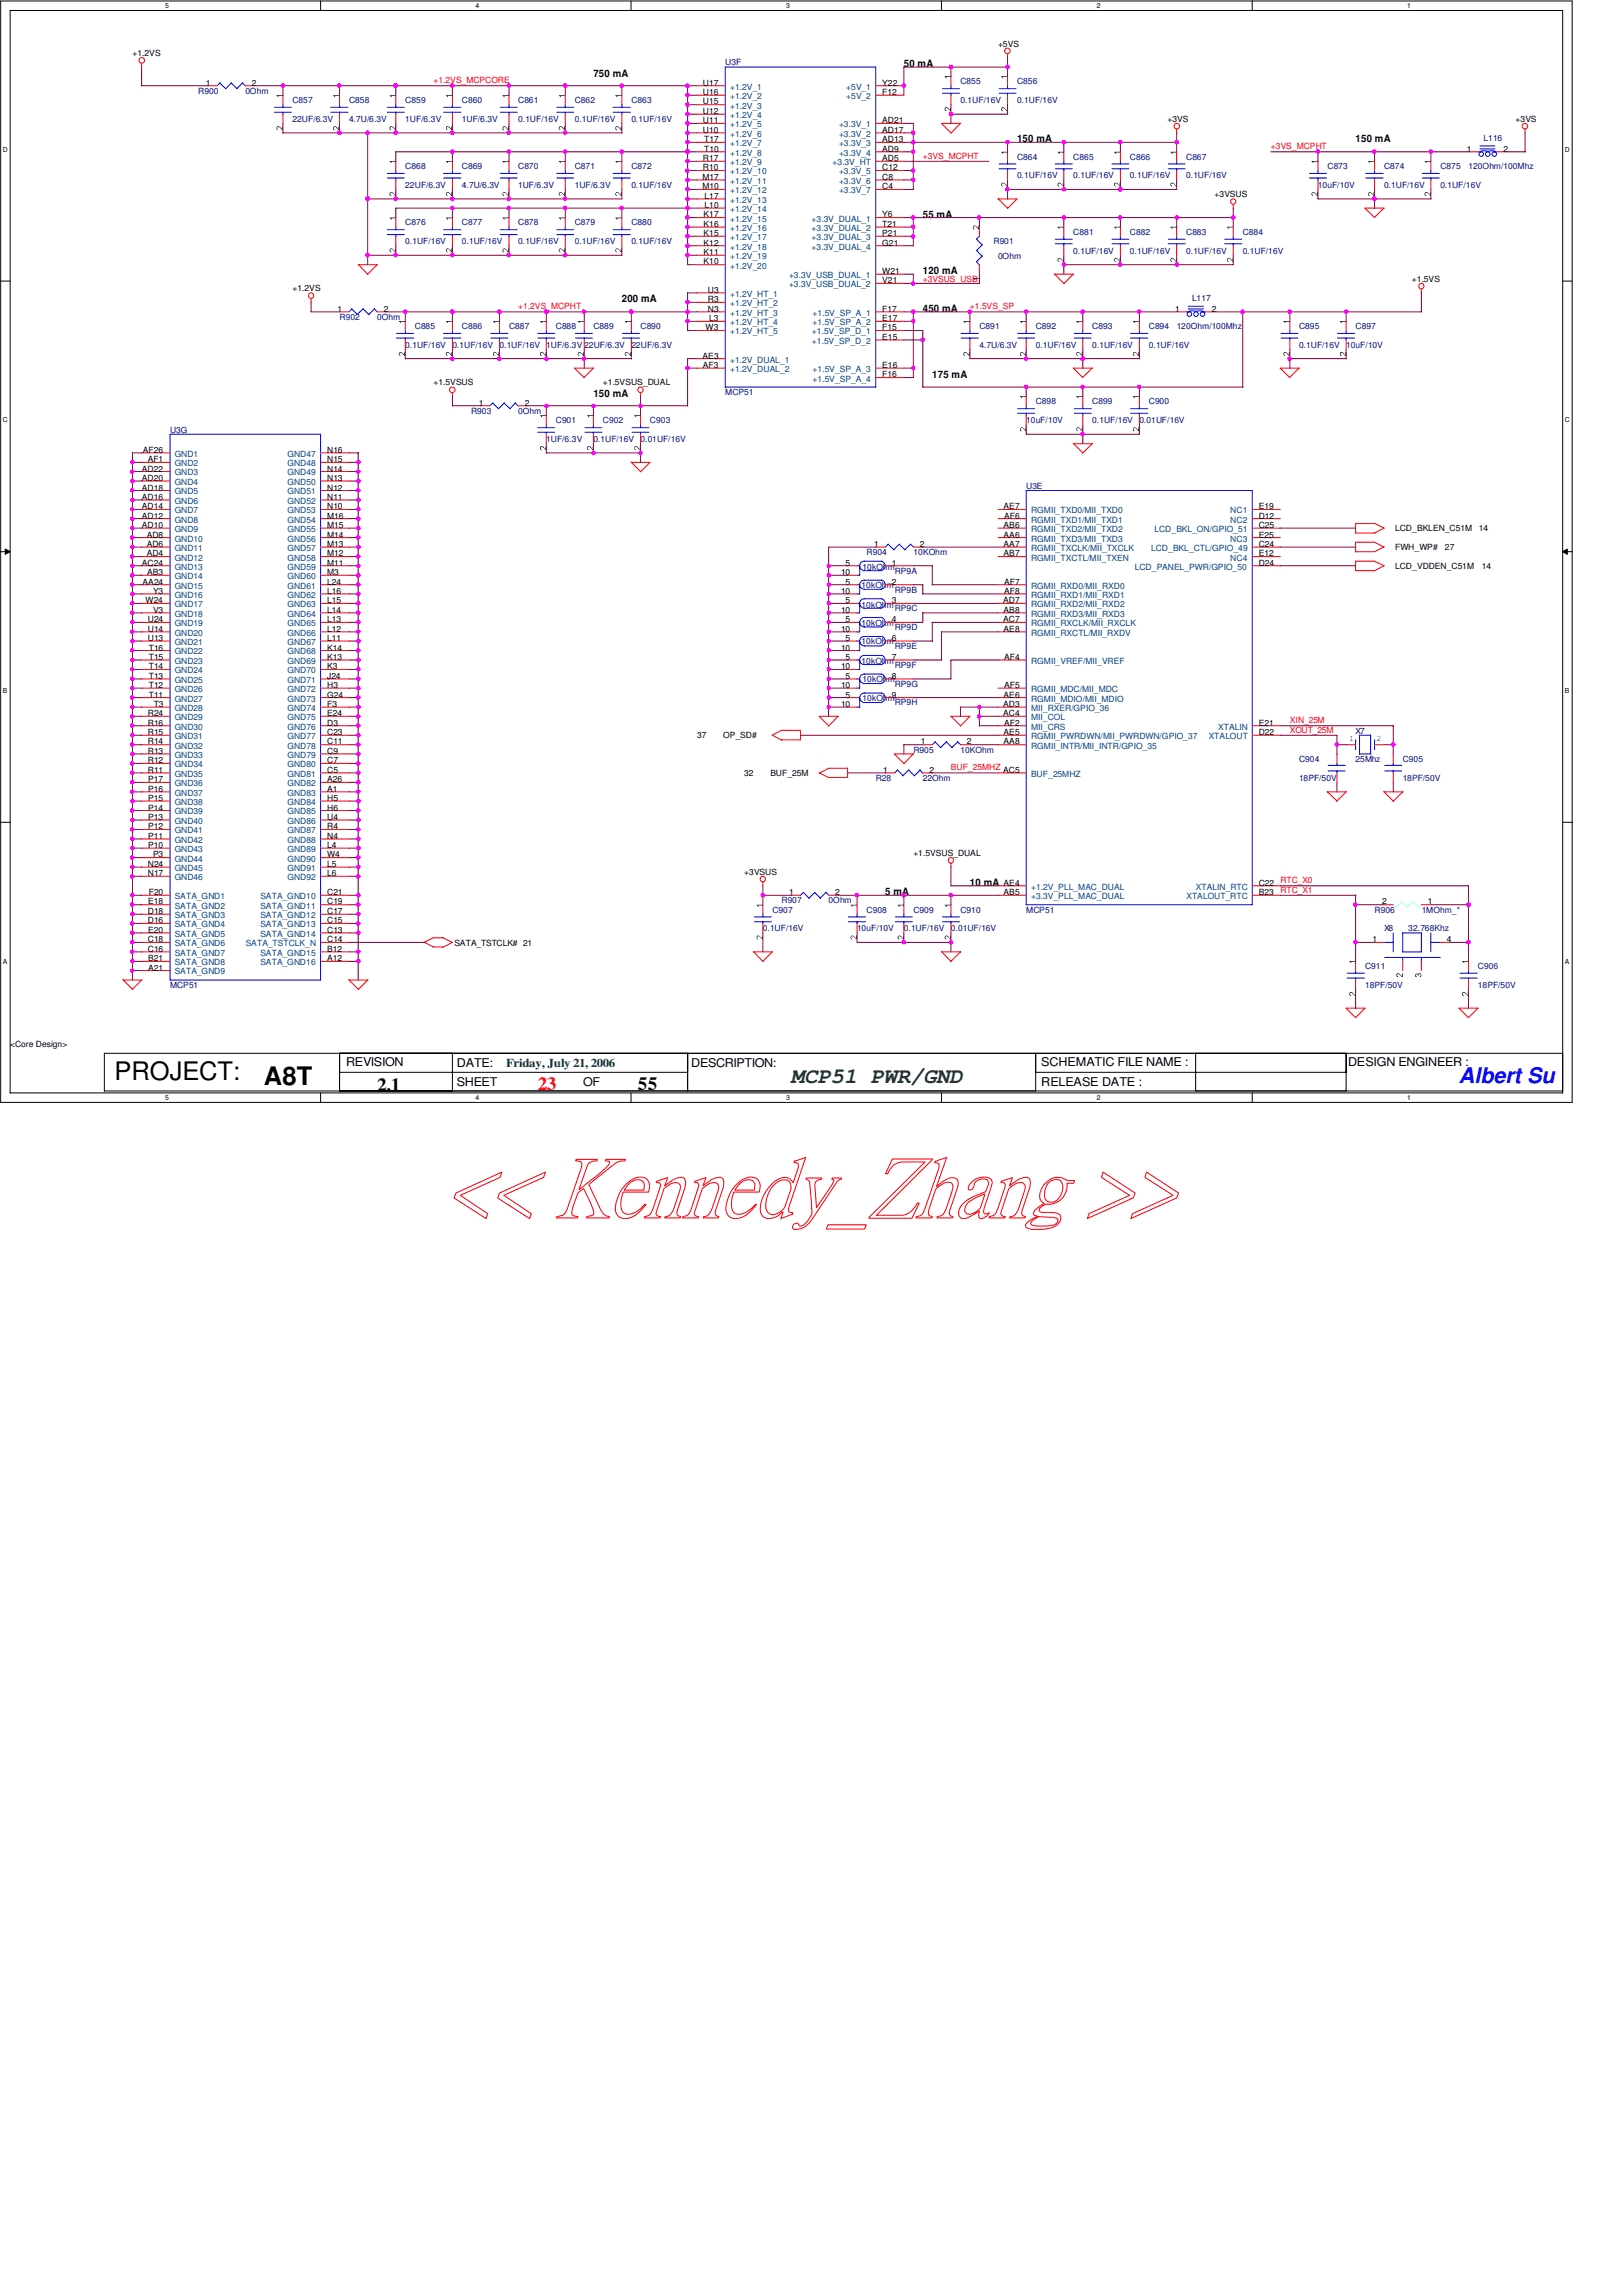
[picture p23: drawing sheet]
<svg xmlns="http://www.w3.org/2000/svg" width="210mm" height="297mm" viewBox="0 0 210 297" stroke-linecap="round" stroke-linejoin="round" font-family="sans-serif">
<defs><g id="words">
<g font-size="3.3">
<text x="14.8" y="139.7">PROJECT:</text>
<text x="34.2" y="140.3">A8T</text>
</g>
<text font-size="2.8" fill="#008000" x="102.4" y="140.1">MCP51 PWR/GND</text>
<text font-size="2.8" fill="#00f" x="188.8" y="140.1">Albert Su</text>
<g font-size="2.4">
<text x="48.8" y="141.2">2.1</text>
<text x="82.5" y="141.1">55</text>
</g>
<text font-size="2.4" fill="#f00" x="69.6" y="141.1">23</text>
<g font-size="1.6">
<text x="44.8" y="138">REVISION</text>
<text x="134.7" y="138">SCHEMATIC FILE NAME :</text>
<text x="174.5" y="138">DESIGN ENGINEER :</text>
<text x="59.1" y="140.5">SHEET</text>
<text x="59.1" y="138">DATE:</text>
<text x="75.5" y="140.5">OF</text>
<text x="89.5" y="138">DESCRIPTION:</text>
<text x="134.7" y="140.5">RELEASE DATE :</text>
</g>
<text font-size="1.6" fill="#008000" x="65.5" y="138">Friday, July 21, 2006</text>
<g font-size="1.3">
<text x="76.8" y="9.9">750 mA</text>
<text x="117" y="8.7">50 mA</text>
<text x="131.6" y="18.4">150 mA</text>
<text x="175.4" y="18.4">150 mA</text>
<text x="119.4" y="28.2">55 mA</text>
<text x="119.4" y="35.5">120 mA</text>
<text x="80.5" y="39.1">200 mA</text>
<text x="119.4" y="40.3">450 mA</text>
<text x="76.8" y="51.3">150 mA</text>
<text x="120.6" y="48.9">175 mA</text>
<text x="114.6" y="115.8">5 mA</text>
<text x="125.5" y="114.6">10 mA</text>
</g>
<g font-size="1.1">
<text x="17.1" y="7.2">+1.2VS</text>
<text x="26.6" y="11.1">1</text>
<text x="32.6" y="11.1">2</text>
<text x="91" y="11.1">U17</text>
<text x="114.2" y="11.1">Y22</text>
<text x="129.2" y="6.1">+5VS</text>
<text x="91" y="12.3">U16</text>
<text x="91" y="13.5">U15</text>
<text x="91" y="14.7">U12</text>
<text x="91" y="16">U11</text>
<text x="91" y="17.2">U10</text>
<text x="114.2" y="12.3">F12</text>
<text x="114.2" y="16">AD21</text>
<text x="114.2" y="17.2">AD17</text>
<text x="151.1" y="15.8">+3VS</text>
<text x="196.1" y="15.8">+3VS</text>
<text x="90.9" y="23.3">M17</text>
<text x="91" y="20.8">R17</text>
<text x="91" y="22.1">R10</text>
<text x="91.1" y="18.4">T17</text>
<text x="91.1" y="19.6">T10</text>
<text x="114.2" y="18.4">AD13</text>
<text x="114.2" y="19.6">AD9</text>
<text x="114.2" y="20.8">AD5</text>
<text x="114.2" y="22.1">C12</text>
<text x="114.2" y="23.3">C8</text>
<text x="189.8" y="19.6">1</text>
<text x="194.6" y="19.6">2</text>
<text x="90.9" y="24.5">M10</text>
<text x="91.1" y="28.1">K17</text>
<text x="91.1" y="29.3">K16</text>
<text x="91.2" y="25.7">L17</text>
<text x="91.2" y="26.9">L10</text>
<text x="114.2" y="24.5">C4</text>
<text x="114.2" y="28.1">Y6</text>
<text x="114.2" y="29.3">T21</text>
<text x="157.2" y="25.5">+3VSUS</text>
<text x="91.1" y="30.6">K15</text>
<text x="91.1" y="31.8">K12</text>
<text x="91.1" y="33">K11</text>
<text x="91.1" y="34.2">K10</text>
<text x="114.2" y="30.6">P21</text>
<text x="114.2" y="31.8">G21</text>
<text x="114.2" y="35.4">W21</text>
<text x="37.8" y="37.7">+1.2VS</text>
<text x="43.7" y="40.3">1</text>
<text x="49.7" y="40.3">2</text>
<text x="91.6" y="37.9">U3</text>
<text x="91.6" y="39.1">R3</text>
<text x="91.6" y="40.3">N3</text>
<text x="91.8" y="41.5">L3</text>
<text x="114.2" y="36.7">V21</text>
<text x="114.2" y="40.3">F17</text>
<text x="114.2" y="41.5">E17</text>
<text x="152.1" y="40.3">1</text>
<text x="156.8" y="40.3">2</text>
<text x="182.7" y="36.5">+1.5VS</text>
<text x="90.9" y="46.4">AE3</text>
<text x="91" y="47.6">AF3</text>
<text x="91.3" y="42.8">W3</text>
<text x="114.2" y="42.8">F15</text>
<text x="114.2" y="43.9">E15</text>
<text x="114.2" y="47.6">E16</text>
<text x="56.1" y="49.9">+1.5VSUS</text>
<text x="62" y="52.5">1</text>
<text x="67.9" y="52.5">2</text>
<text x="78" y="49.9">+1.5VSUS_DUAL</text>
<text x="114.2" y="48.8">F16</text>
<text x="18.5" y="58.6">AF26</text>
<text x="19.1" y="59.8">AF1</text>
<text x="42.3" y="58.6">N16</text>
<text x="42.3" y="59.8">N15</text>
<text x="18.4" y="61">AD22</text>
<text x="18.4" y="62.2">AD20</text>
<text x="18.4" y="63.5">AD18</text>
<text x="18.4" y="64.6">AD16</text>
<text x="18.4" y="65.9">AD14</text>
<text x="42.3" y="61">N14</text>
<text x="42.3" y="62.2">N13</text>
<text x="42.3" y="63.5">N12</text>
<text x="42.3" y="64.6">N11</text>
<text x="42.3" y="65.9">N10</text>
<text x="129.9" y="65.9">AE7</text>
<text x="162.9" y="65.9">E19</text>
<text x="18.4" y="67.1">AD12</text>
<text x="18.4" y="68.3">AD10</text>
<text x="19" y="69.6">AD8</text>
<text x="19" y="70.7">AD6</text>
<text x="19" y="72">AD4</text>
<text x="42.3" y="67.1">M16</text>
<text x="42.3" y="68.3">M15</text>
<text x="42.3" y="69.6">M14</text>
<text x="42.3" y="70.7">M13</text>
<text x="42.3" y="72">M12</text>
<text x="113.1" y="70.7">1</text>
<text x="119" y="70.7">2</text>
<text x="129.9" y="68.3">AB6</text>
<text x="129.9" y="69.6">AA6</text>
<text x="129.9" y="70.7">AA7</text>
<text x="129.9" y="72">AB7</text>
<text x="130" y="67.1">AF6</text>
<text x="162.9" y="67.1">D12</text>
<text x="162.9" y="68.3">C25</text>
<text x="162.9" y="69.6">E25</text>
<text x="162.9" y="70.7">C24</text>
<text x="162.9" y="72">E12</text>
<text x="180.6" y="68.7">LCD_BKLEN_C51M</text>
<text x="180.6" y="71.2">FWH_WP#</text>
<text x="187" y="71.2">27</text>
<text x="191.4" y="68.7">14</text>
<text x="18.4" y="73.2">AC24</text>
<text x="18.5" y="75.6">AA24</text>
<text x="19" y="74.4">AB3</text>
<text x="19.8" y="76.8">Y3</text>
<text x="42.3" y="73.2">M11</text>
<text x="42.3" y="74.4">M3</text>
<text x="42.3" y="75.6">L24</text>
<text x="42.3" y="76.8">L16</text>
<text x="108.8" y="74.4">10</text>
<text x="108.8" y="76.8">10</text>
<text x="109.4" y="73.2">5</text>
<text x="109.4" y="75.6">5</text>
<text x="115.4" y="73.2">1</text>
<text x="115.4" y="75.6">2</text>
<text x="130" y="75.6">AF7</text>
<text x="130" y="76.8">AF8</text>
<text x="162.9" y="73.2">D24</text>
<text x="180.6" y="73.6">LCD_VDDEN_C51M</text>
<text x="191.8" y="73.6">14</text>
<text x="18.8" y="78.1">W24</text>
<text x="19.1" y="80.5">U24</text>
<text x="19.1" y="81.7">U14</text>
<text x="19.1" y="82.9">U13</text>
<text x="19.8" y="79.2">V3</text>
<text x="42.3" y="78.1">L15</text>
<text x="42.3" y="79.2">L14</text>
<text x="42.3" y="80.5">L13</text>
<text x="42.3" y="81.7">L12</text>
<text x="42.3" y="82.9">L11</text>
<text x="108.8" y="81.7">10</text>
<text x="108.8" y="79.2">10</text>
<text x="109.4" y="80.5">5</text>
<text x="109.4" y="82.9">5</text>
<text x="109.4" y="78.1">5</text>
<text x="115.4" y="80.5">4</text>
<text x="115.4" y="82.9">6</text>
<text x="115.4" y="78.1">3</text>
<text x="129.8" y="78.1">AD7</text>
<text x="129.8" y="80.5">AC7</text>
<text x="129.9" y="79.2">AB8</text>
<text x="129.9" y="81.7">AE8</text>
<text x="19.3" y="84.2">T16</text>
<text x="19.3" y="85.3">T15</text>
<text x="19.3" y="86.6">T14</text>
<text x="19.3" y="87.8">T13</text>
<text x="19.3" y="89">T12</text>
<text x="42.3" y="84.2">K14</text>
<text x="42.3" y="85.3">K13</text>
<text x="42.3" y="86.6">K3</text>
<text x="42.3" y="87.8">J24</text>
<text x="42.3" y="89">H3</text>
<text x="108.8" y="84.2">10</text>
<text x="108.8" y="86.6">10</text>
<text x="108.8" y="89">10</text>
<text x="109.4" y="85.3">5</text>
<text x="109.4" y="87.8">5</text>
<text x="115.4" y="85.3">7</text>
<text x="115.4" y="87.8">8</text>
<text x="130" y="85.3">AF4</text>
<text x="130" y="89">AF5</text>
<text x="19.1" y="92.7">R24</text>
<text x="19.1" y="93.9">R16</text>
<text x="19.1" y="95.1">R15</text>
<text x="19.3" y="90.3">T11</text>
<text x="19.9" y="91.4">T3</text>
<text x="42.3" y="90.3">G24</text>
<text x="42.3" y="91.4">F3</text>
<text x="42.3" y="92.7">E24</text>
<text x="42.3" y="93.9">D3</text>
<text x="42.3" y="95.1">C23</text>
<text x="90.2" y="95.5">37</text>
<text x="93.6" y="95.5">OP_SD#</text>
<text x="108.8" y="91.4">10</text>
<text x="109.4" y="90.3">5</text>
<text x="115.4" y="90.3">9</text>
<text x="129.8" y="91.4">AD3</text>
<text x="129.8" y="92.7">AC4</text>
<text x="129.9" y="90.3">AE6</text>
<text x="129.9" y="95.1">AE5</text>
<text x="130" y="93.9">AF2</text>
<text x="162.9" y="93.9">E21</text>
<text x="162.9" y="95.1">D22</text>
<text x="19.1" y="96.3">R14</text>
<text x="19.1" y="97.5">R13</text>
<text x="19.1" y="98.8">R12</text>
<text x="19.1" y="100">R11</text>
<text x="19.2" y="101.2">P17</text>
<text x="42.3" y="96.3">C11</text>
<text x="42.3" y="97.5">C9</text>
<text x="42.3" y="98.8">C7</text>
<text x="42.3" y="100">C5</text>
<text x="42.3" y="101.2">A26</text>
<text x="96.3" y="100.4">32</text>
<text x="99.7" y="100.4">BUF_25M</text>
<text x="114.3" y="100">1</text>
<text x="119.2" y="96.3">1</text>
<text x="120.3" y="100">2</text>
<text x="125.1" y="96.3">2</text>
<text x="129.8" y="100">AC5</text>
<text x="129.9" y="96.3">AA8</text>
<text x="19.2" y="102.4">P16</text>
<text x="19.2" y="103.6">P15</text>
<text x="19.2" y="104.9">P14</text>
<text x="19.2" y="106.1">P13</text>
<text x="19.2" y="107.3">P12</text>
<text x="42.3" y="102.4">A1</text>
<text x="42.3" y="103.6">H5</text>
<text x="42.3" y="104.9">H6</text>
<text x="42.3" y="106.1">U4</text>
<text x="42.3" y="107.3">R4</text>
<text x="19.1" y="112.1">N24</text>
<text x="19.1" y="113.4">N17</text>
<text x="19.2" y="108.5">P11</text>
<text x="19.2" y="109.7">P10</text>
<text x="19.8" y="110.9">P3</text>
<text x="42.3" y="108.5">N4</text>
<text x="42.3" y="109.7">L4</text>
<text x="42.3" y="110.9">W4</text>
<text x="42.3" y="112.1">L5</text>
<text x="42.3" y="113.4">L6</text>
<text x="96.3" y="113.2">+3VSUS</text>
<text x="118.2" y="110.7">+1.5VSUS_DUAL</text>
<text x="19.1" y="118.2">D18</text>
<text x="19.1" y="119.5">D16</text>
<text x="19.2" y="117">E18</text>
<text x="19.3" y="115.8">F20</text>
<text x="42.3" y="115.8">C21</text>
<text x="42.3" y="117">C19</text>
<text x="42.3" y="118.2">C17</text>
<text x="42.3" y="119.5">C15</text>
<text x="102.1" y="115.8">1</text>
<text x="108.1" y="115.8">2</text>
<text x="129.9" y="114.6">AE4</text>
<text x="129.9" y="115.8">AB5</text>
<text x="162.9" y="114.6">C22</text>
<text x="162.9" y="115.8">B23</text>
<text x="178.9" y="117">2</text>
<text x="184.8" y="117">1</text>
<text x="19.1" y="121.9">C18</text>
<text x="19.1" y="123.1">C16</text>
<text x="19.2" y="120.7">E20</text>
<text x="19.2" y="124.3">B21</text>
<text x="19.2" y="125.6">A21</text>
<text x="42.3" y="120.7">C13</text>
<text x="42.3" y="121.9">C14</text>
<text x="42.3" y="123.1">B12</text>
<text x="42.3" y="124.3">A12</text>
<text x="58.8" y="122.3">SATA_TSTCLK# 21</text>
<text x="177.6" y="121.9">1</text>
<text x="187.2" y="121.9">4</text>
<text x="1.3" y="135.5">&lt;Core Design&gt;</text>
</g>
<g font-size="1.1" fill="#f00">
<text x="56.1" y="10.8">+1.2VS_MCPCORE</text>
<text x="119.4" y="20.5">+3VS_MCPHT</text>
<text x="164.5" y="19.3">+3VS_MCPHT</text>
<text x="67.1" y="40">+1.2VS_MCPHT</text>
<text x="119.4" y="36.5">+3VSUS_USB</text>
<text x="125.5" y="40">+1.5VS_SP</text>
<text x="166.9" y="93.6">XIN_25M</text>
<text x="166.9" y="94.8">XOUT_25M</text>
<text x="123.1" y="99.7">BUF_25MHZ</text>
<text x="165.7" y="115.5">RTC_X1</text>
<text x="165.7" y="114.3">RTC_X0</text>
</g>
<g font-size="1.1" fill="#000080">
<text x="93.9" y="8.5">U3F</text>
<text x="124.3" y="10.9">C855</text>
<text x="131.6" y="10.9">C856</text>
<text x="25.7" y="12.1">R900</text>
<text x="31.7" y="12.1">0Ohm</text>
<text x="37.8" y="13.3">C857</text>
<text x="37.8" y="15.8">22UF/6.3V</text>
<text x="45.2" y="13.3">C858</text>
<text x="45.2" y="15.8">4.7U/6.3V</text>
<text x="52.5" y="13.3">C859</text>
<text x="52.5" y="15.8">1UF/6.3V</text>
<text x="59.8" y="13.3">C860</text>
<text x="59.8" y="15.8">1UF/6.3V</text>
<text x="67.1" y="13.3">C861</text>
<text x="67.1" y="15.8">0.1UF/16V</text>
<text x="74.4" y="13.3">C862</text>
<text x="74.4" y="15.8">0.1UF/16V</text>
<text x="81.7" y="13.3">C863</text>
<text x="81.7" y="15.8">0.1UF/16V</text>
<text x="124.3" y="13.3">0.1UF/16V</text>
<text x="131.6" y="13.3">0.1UF/16V</text>
<text x="52.5" y="21.9">C868</text>
<text x="59.8" y="21.9">C869</text>
<text x="67.1" y="21.9">C870</text>
<text x="74.4" y="21.9">C871</text>
<text x="81.7" y="21.9">C872</text>
<text x="131.6" y="20.7">C864</text>
<text x="131.6" y="23.1">0.1UF/16V</text>
<text x="138.9" y="20.7">C865</text>
<text x="138.9" y="23.1">0.1UF/16V</text>
<text x="146.2" y="20.7">C866</text>
<text x="146.2" y="23.1">0.1UF/16V</text>
<text x="153.5" y="20.7">C867</text>
<text x="153.5" y="23.1">0.1UF/16V</text>
<text x="171.8" y="21.9">C873</text>
<text x="179.1" y="21.9">C874</text>
<text x="186.4" y="21.9">C875</text>
<text x="190" y="21.9">120Ohm/100Mhz</text>
<text x="192" y="18.2">L116</text>
<text x="52.5" y="24.3">22UF/6.3V</text>
<text x="52.5" y="29.2">C876</text>
<text x="59.8" y="29.2">C877</text>
<text x="59.8" y="24.3">4.7U/6.3V</text>
<text x="67.1" y="24.3">1UF/6.3V</text>
<text x="67.1" y="29.2">C878</text>
<text x="74.4" y="29.2">C879</text>
<text x="74.4" y="24.3">1UF/6.3V</text>
<text x="81.7" y="29.2">C880</text>
<text x="81.7" y="24.3">0.1UF/16V</text>
<text x="170.6" y="24.3">10uF/10V</text>
<text x="179.1" y="24.3">0.1UF/16V</text>
<text x="186.4" y="24.3">0.1UF/16V</text>
<text x="52.5" y="31.6">0.1UF/16V</text>
<text x="59.8" y="31.6">0.1UF/16V</text>
<text x="67.1" y="31.6">0.1UF/16V</text>
<text x="74.4" y="31.6">0.1UF/16V</text>
<text x="81.7" y="31.6">0.1UF/16V</text>
<text x="128.6" y="31.6">R901</text>
<text x="129.2" y="33.6">0Ohm</text>
<text x="138.9" y="30.4">C881</text>
<text x="138.9" y="32.8">0.1UF/16V</text>
<text x="146.2" y="30.4">C882</text>
<text x="146.2" y="32.8">0.1UF/16V</text>
<text x="153.5" y="30.4">C883</text>
<text x="153.5" y="32.8">0.1UF/16V</text>
<text x="160.8" y="30.4">C884</text>
<text x="160.8" y="32.8">0.1UF/16V</text>
<text x="43.9" y="41.4">R902</text>
<text x="48.8" y="41.4">0Ohm</text>
<text x="154.3" y="38.9">L117</text>
<text x="52.5" y="45">0.1UF/16V</text>
<text x="53.7" y="42.6">C885</text>
<text x="58.5" y="45">0.1UF/16V</text>
<text x="59.8" y="42.6">C886</text>
<text x="64.6" y="45">0.1UF/16V</text>
<text x="65.9" y="42.6">C887</text>
<text x="70.7" y="45">1UF/6.3V 22UF/6.3V</text>
<text x="71.9" y="42.6">C888</text>
<text x="76.8" y="42.6">C889</text>
<text x="81.7" y="45">22UF/6.3V</text>
<text x="82.9" y="42.6">C890</text>
<text x="126.7" y="42.6">C891</text>
<text x="126.7" y="45">4.7U/6.3V</text>
<text x="134" y="42.6">C892</text>
<text x="134" y="45">0.1UF/16V</text>
<text x="141.4" y="42.6">C893</text>
<text x="141.4" y="45">0.1UF/16V</text>
<text x="148.7" y="42.6">C894</text>
<text x="148.7" y="45">0.1UF/16V</text>
<text x="152.3" y="42.6">120Ohm/100Mhz</text>
<text x="168.1" y="42.6">C895</text>
<text x="168.1" y="45">0.1UF/16V</text>
<text x="174.2" y="45">10uF/10V</text>
<text x="175.4" y="42.6">C897</text>
<text x="61" y="53.5">R903</text>
<text x="67.1" y="53.5">0Ohm</text>
<text x="93.9" y="51.1">MCP51</text>
<text x="134" y="52.3">C898</text>
<text x="141.4" y="52.3">C899</text>
<text x="148.7" y="52.3">C900</text>
<text x="22" y="56">U3G</text>
<text x="70.7" y="57.2">1UF/6.3V</text>
<text x="71.9" y="54.7">C901</text>
<text x="76.8" y="57.2">0.1UF/16V</text>
<text x="78" y="54.7">C902</text>
<text x="82.9" y="57.2">0.01UF/16V</text>
<text x="84.1" y="54.7">C903</text>
<text x="132.8" y="54.7">10uF/10V</text>
<text x="141.4" y="54.7">0.1UF/16V</text>
<text x="147.4" y="54.7">0.01UF/16V</text>
<text x="132.8" y="63.2">U3E</text>
<text x="112.1" y="71.8">R904</text>
<text x="118.2" y="71.8">10KOhm</text>
<text x="111.5" y="76">10kOhm</text>
<text x="111.6" y="73.7">10kOhm</text>
<text x="115.8" y="74.2">RP9A</text>
<text x="115.8" y="76.7">RP9B</text>
<text x="111.5" y="81">10kOhm</text>
<text x="111.5" y="83.4">10kOhm</text>
<text x="111.5" y="78.6">10kOhm</text>
<text x="115.8" y="81.5">RP9D</text>
<text x="115.8" y="83.9">RP9E</text>
<text x="115.8" y="79.1">RP9C</text>
<text x="111.5" y="85.9">10kOhm</text>
<text x="111.6" y="88.2">10kOhm</text>
<text x="115.8" y="86.4">RP9F</text>
<text x="115.8" y="88.9">RP9G</text>
<text x="111.6" y="90.7">10kOhm</text>
<text x="115.8" y="91.3">RP9H</text>
<text x="175.4" y="94.9">X7</text>
<text x="113.3" y="101">R28</text>
<text x="118.2" y="97.4">R905</text>
<text x="119.4" y="101">22Ohm</text>
<text x="124.3" y="97.4">10KOhm</text>
<text x="168.1" y="98.6">C904</text>
<text x="168.1" y="101">18PF/50V</text>
<text x="175.4" y="98.6">25Mhz</text>
<text x="181.5" y="98.6">C905</text>
<text x="181.5" y="101">18PF/50V</text>
<text x="99.9" y="118.1">C907</text>
<text x="101.1" y="116.8">R907</text>
<text x="107.2" y="116.8">0Ohm</text>
<text x="112.1" y="118.1">C908</text>
<text x="118.2" y="118.1">C909</text>
<text x="124.3" y="118.1">C910</text>
<text x="132.8" y="118.1">MCP51</text>
<text x="177.9" y="118.1">R906</text>
<text x="184" y="118.1">1MOhm_*</text>
<text x="98.7" y="120.5">0.1UF/16V</text>
<text x="110.9" y="120.5">10uF/10V</text>
<text x="117" y="120.5">0.1UF/16V</text>
<text x="123.1" y="120.5">0.01UF/16V</text>
<text x="176.7" y="125.4">C911</text>
<text x="179.1" y="120.5">X8</text>
<text x="182.2" y="120.5">32.768Khz</text>
<text x="191.3" y="125.4">C906</text>
<text x="22" y="127.8">MCP51</text>
<text x="176.7" y="127.8">18PF/50V</text>
<text x="191.3" y="127.8">18PF/50V</text>
</g>
<g font-size="1.1" fill="#004080">
<text x="94.5" y="11.6">+1.2V_1</text>
<text x="109.5" y="11.6">+5V_1</text>
<text x="94.5" y="12.8">+1.2V_2</text>
<text x="94.5" y="14.1">+1.2V_3</text>
<text x="94.5" y="15.3">+1.2V_4</text>
<text x="94.5" y="16.5">+1.2V_5</text>
<text x="94.5" y="17.7">+1.2V_6</text>
<text x="108.6" y="16.5">+3.3V_1</text>
<text x="108.6" y="17.7">+3.3V_2</text>
<text x="109.5" y="12.8">+5V_2</text>
<text x="94.5" y="18.9">+1.2V_7</text>
<text x="94.5" y="20.2">+1.2V_8</text>
<text x="94.5" y="21.4">+1.2V_9</text>
<text x="94.5" y="22.6">+1.2V_10</text>
<text x="94.5" y="23.8">+1.2V_11</text>
<text x="107.7" y="21.4">+3.3V_HT</text>
<text x="108.6" y="18.9">+3.3V_3</text>
<text x="108.6" y="20.2">+3.3V_4</text>
<text x="108.6" y="22.6">+3.3V_5</text>
<text x="108.6" y="23.8">+3.3V_6</text>
<text x="94.5" y="25">+1.2V_12</text>
<text x="94.5" y="26.2">+1.2V_13</text>
<text x="94.5" y="27.4">+1.2V_14</text>
<text x="94.5" y="28.7">+1.2V_15</text>
<text x="94.5" y="29.9">+1.2V_16</text>
<text x="105" y="28.7">+3.3V_DUAL_1</text>
<text x="105" y="29.9">+3.3V_DUAL_2</text>
<text x="108.6" y="25">+3.3V_7</text>
<text x="94.5" y="31.1">+1.2V_17</text>
<text x="94.5" y="32.3">+1.2V_18</text>
<text x="94.5" y="33.5">+1.2V_19</text>
<text x="94.5" y="34.8">+1.2V_20</text>
<text x="102.1" y="36">+3.3V_USB_DUAL_1</text>
<text x="105" y="31.1">+3.3V_DUAL_3</text>
<text x="105" y="32.3">+3.3V_DUAL_4</text>
<text x="94.5" y="38.4">+1.2V_HT_1</text>
<text x="94.5" y="39.6">+1.2V_HT_2</text>
<text x="94.5" y="40.9">+1.2V_HT_3</text>
<text x="102.1" y="37.2">+3.3V_USB_DUAL_2</text>
<text x="105.2" y="40.9">+1.5V_SP_A_1</text>
<text x="94.5" y="42.1">+1.2V_HT_4</text>
<text x="94.5" y="43.3">+1.2V_HT_5</text>
<text x="94.5" y="46.9">+1.2V_DUAL_1</text>
<text x="105.1" y="43.3">+1.5V_SP_D_1</text>
<text x="105.1" y="44.5">+1.5V_SP_D_2</text>
<text x="105.2" y="42.1">+1.5V_SP_A_2</text>
<text x="94.5" y="48.1">+1.2V_DUAL_2</text>
<text x="105.2" y="48.1">+1.5V_SP_A_3</text>
<text x="105.2" y="49.4">+1.5V_SP_A_4</text>
<text x="22.6" y="59.1">GND1</text>
<text x="37.2" y="59.1">GND47</text>
<text x="22.6" y="60.3">GND2</text>
<text x="22.6" y="61.5">GND3</text>
<text x="22.6" y="62.7">GND4</text>
<text x="22.6" y="64">GND5</text>
<text x="22.6" y="65.2">GND6</text>
<text x="37.2" y="60.3">GND48</text>
<text x="37.2" y="61.5">GND49</text>
<text x="37.2" y="62.7">GND50</text>
<text x="37.2" y="64">GND51</text>
<text x="37.2" y="65.2">GND52</text>
<text x="22.6" y="66.4">GND7</text>
<text x="22.6" y="67.6">GND8</text>
<text x="22.6" y="68.8">GND9</text>
<text x="22.6" y="70.1">GND10</text>
<text x="22.6" y="71.3">GND11</text>
<text x="37.2" y="66.4">GND53</text>
<text x="37.2" y="67.6">GND54</text>
<text x="37.2" y="68.8">GND55</text>
<text x="37.2" y="70.1">GND56</text>
<text x="37.2" y="71.3">GND57</text>
<text x="133.4" y="66.4">RGMII_TXD0/MII_TXD0</text>
<text x="133.4" y="67.6">RGMII_TXD1/MII_TXD1</text>
<text x="133.4" y="68.8">RGMII_TXD2/MII_TXD2</text>
<text x="133.4" y="70.1">RGMII_TXD3/MII_TXD3</text>
<text x="133.4" y="71.3">RGMII_TXCLK/MII_TXCLK</text>
<text x="149" y="71.3">LCD_BKL_CTL/GPIO_49</text>
<text x="149.4" y="68.8">LCD_BKL_ON/GPIO_51</text>
<text x="159.2" y="66.4">NC1</text>
<text x="159.2" y="67.6">NC2</text>
<text x="159.2" y="70.1">NC3</text>
<text x="22.6" y="72.5">GND12</text>
<text x="22.6" y="73.7">GND13</text>
<text x="22.6" y="74.9">GND14</text>
<text x="22.6" y="76.2">GND15</text>
<text x="22.6" y="77.3">GND16</text>
<text x="37.2" y="72.5">GND58</text>
<text x="37.2" y="73.7">GND59</text>
<text x="37.2" y="74.9">GND60</text>
<text x="37.2" y="76.2">GND61</text>
<text x="37.2" y="77.3">GND62</text>
<text x="133.4" y="72.5">RGMII_TXCTL/MII_TXEN</text>
<text x="133.4" y="76.2">RGMII_RXD0/MII_RXD0</text>
<text x="133.4" y="77.3">RGMII_RXD1/MII_RXD1</text>
<text x="146.9" y="73.7">LCD_PANEL_PWR/GPIO_50</text>
<text x="159.2" y="72.5">NC4</text>
<text x="22.6" y="78.6">GND17</text>
<text x="22.6" y="79.8">GND18</text>
<text x="22.6" y="81">GND19</text>
<text x="22.6" y="82.3">GND20</text>
<text x="22.6" y="83.4">GND21</text>
<text x="37.2" y="78.6">GND63</text>
<text x="37.2" y="79.8">GND64</text>
<text x="37.2" y="81">GND65</text>
<text x="37.2" y="82.3">GND66</text>
<text x="37.2" y="83.4">GND67</text>
<text x="133.4" y="78.6">RGMII_RXD2/MII_RXD2</text>
<text x="133.4" y="79.8">RGMII_RXD3/MII_RXD3</text>
<text x="133.4" y="81">RGMII_RXCLK/MII_RXCLK</text>
<text x="133.4" y="82.3">RGMII_RXCTL/MII_RXDV</text>
<text x="22.6" y="84.7">GND22</text>
<text x="22.6" y="85.9">GND23</text>
<text x="22.6" y="87.1">GND24</text>
<text x="22.6" y="88.3">GND25</text>
<text x="22.6" y="89.5">GND26</text>
<text x="37.2" y="84.7">GND68</text>
<text x="37.2" y="85.9">GND69</text>
<text x="37.2" y="87.1">GND70</text>
<text x="37.2" y="88.3">GND71</text>
<text x="37.2" y="89.5">GND72</text>
<text x="133.4" y="85.9">RGMII_VREF/MII_VREF</text>
<text x="133.4" y="89.5">RGMII_MDC/MII_MDC</text>
<text x="22.6" y="90.8">GND27</text>
<text x="22.6" y="92">GND28</text>
<text x="22.6" y="93.2">GND29</text>
<text x="22.6" y="94.4">GND30</text>
<text x="22.6" y="95.6">GND31</text>
<text x="37.2" y="90.8">GND73</text>
<text x="37.2" y="92">GND74</text>
<text x="37.2" y="93.2">GND75</text>
<text x="37.2" y="94.4">GND76</text>
<text x="37.2" y="95.6">GND77</text>
<text x="133.4" y="90.8">RGMII_MDIO/MII_MDIO</text>
<text x="133.4" y="92">MII_RXER/GPIO_36</text>
<text x="133.4" y="93.2">MII_COL</text>
<text x="133.4" y="94.4">MII_CRS</text>
<text x="133.4" y="95.6">RGMII_PWRDWN/MII_PWRDWN/GPIO_37</text>
<text x="156.4" y="95.6">XTALOUT</text>
<text x="157.6" y="94.4">XTALIN</text>
<text x="22.6" y="96.9">GND32</text>
<text x="22.6" y="98">GND33</text>
<text x="22.6" y="99.3">GND34</text>
<text x="22.6" y="100.5">GND35</text>
<text x="22.6" y="101.7">GND36</text>
<text x="37.2" y="96.9">GND78</text>
<text x="37.2" y="98">GND79</text>
<text x="37.2" y="99.3">GND80</text>
<text x="37.2" y="100.5">GND81</text>
<text x="37.2" y="101.7">GND82</text>
<text x="133.4" y="96.9">RGMII_INTR/MII_INTR/GPIO_35</text>
<text x="133.4" y="100.5">BUF_25MHZ</text>
<text x="22.6" y="103">GND37</text>
<text x="22.6" y="104.1">GND38</text>
<text x="22.6" y="105.4">GND39</text>
<text x="22.6" y="106.6">GND40</text>
<text x="22.6" y="107.8">GND41</text>
<text x="37.2" y="103">GND83</text>
<text x="37.2" y="104.1">GND84</text>
<text x="37.2" y="105.4">GND85</text>
<text x="37.2" y="106.6">GND86</text>
<text x="37.2" y="107.8">GND87</text>
<text x="22.6" y="109.1">GND42</text>
<text x="22.6" y="110.2">GND43</text>
<text x="22.6" y="111.5">GND44</text>
<text x="22.6" y="112.7">GND45</text>
<text x="22.6" y="113.9">GND46</text>
<text x="37.2" y="109.1">GND88</text>
<text x="37.2" y="110.2">GND89</text>
<text x="37.2" y="111.5">GND90</text>
<text x="37.2" y="112.7">GND91</text>
<text x="37.2" y="113.9">GND92</text>
<text x="22.6" y="116.3">SATA_GND1</text>
<text x="22.6" y="117.6">SATA_GND2</text>
<text x="22.6" y="118.8">SATA_GND3</text>
<text x="22.6" y="120">SATA_GND4</text>
<text x="33.7" y="116.3">SATA_GND10</text>
<text x="33.7" y="117.6">SATA_GND11</text>
<text x="33.7" y="118.8">SATA_GND12</text>
<text x="33.7" y="120">SATA_GND13</text>
<text x="133.4" y="115.1">+1.2V_PLL_MAC_DUAL</text>
<text x="133.4" y="116.3">+3.3V_PLL_MAC_DUAL</text>
<text x="153.5" y="116.3">XTALOUT_RTC</text>
<text x="154.8" y="115.1">XTALIN_RTC</text>
<text x="22.6" y="121.2">SATA_GND5</text>
<text x="22.6" y="122.4">SATA_GND6</text>
<text x="22.6" y="123.7">SATA_GND7</text>
<text x="22.6" y="124.9">SATA_GND8</text>
<text x="31.8" y="122.4">SATA_TSTCLK_N</text>
<text x="33.7" y="121.2">SATA_GND14</text>
<text x="33.7" y="123.7">SATA_GND15</text>
<text x="33.7" y="124.9">SATA_GND16</text>
<text x="22.6" y="126.1">SATA_GND9</text>
</g>
<g font-size="1.1" fill="#00f">
<text x="174.6" y="95.9">1</text>
<text x="178.1" y="95.9">2</text>
</g>
<g font-size=".9">
<text x="21.4" y="1">5</text>
<text x="61.6" y="1">4</text>
<text x="101.7" y="1">3</text>
<text x="141.9" y="1">2</text>
<text x="182.1" y="1">1</text>
<text x=".4" y="19.6">D</text>
<text x="202.5" y="19.6">D</text>
<text x=".4" y="54.7">C</text>
<text x="202.5" y="54.7">C</text>
<text x=".4" y="89.7">B</text>
<text x="202.5" y="89.7">B</text>
<text x=".4" y="124.7">A</text>
<text x="202.5" y="124.7">A</text>
<text x="21.4" y="142.3">5</text>
<text x="61.6" y="142.3">4</text>
<text x="101.7" y="142.3">3</text>
<text x="141.9" y="142.3">2</text>
<text x="182.1" y="142.3">1</text>
</g>
</g></defs>
<path d="M.1 .1h203.4v142.5h-203.4zM1.3 1.4h200.9v140h-200.9z" fill="none" stroke="#000" stroke-width=".13"/>
<g fill="#fff">
<path d="M21.4 .3h.5v.9h-.5z"/>
<path d="M21.4 141.5h.5v1h-.5z"/>
</g>
<path d="M41.5 .1v1.3M41.5 141.4v1.2" fill="none" stroke="#000" stroke-width=".13"/>
<g fill="#fff">
<path d="M61.6 .3h.5v.9h-.5z"/>
<path d="M61.6 141.5h.5v1h-.5z"/>
</g>
<path d="M81.7 .1v1.3M81.7 141.4v1.2" fill="none" stroke="#000" stroke-width=".13"/>
<g fill="#fff">
<path d="M101.7 .3h.5v.9h-.5z"/>
<path d="M101.7 141.5h.5v1h-.5z"/>
</g>
<path d="M121.8 .1v1.3M121.8 141.4v1.2" fill="none" stroke="#000" stroke-width=".13"/>
<g fill="#fff">
<path d="M141.9 .3h.5v.9h-.5z"/>
<path d="M141.9 141.5h.5v1h-.5z"/>
</g>
<path d="M162.1 .1v1.3M162.1 141.4v1.2" fill="none" stroke="#000" stroke-width=".13"/>
<g fill="#fff">
<path d="M182.1 .3h.5v.9h-.5z"/>
<path d="M182.1 141.5h.5v1h-.5z"/>
<path d="M.4 18.8h.6v1.1h-.6z"/>
<path d="M202.5 18.8h.7v1.1h-.7z"/>
<path d="M.4 53.8h.6v1.1h-.6z"/>
<path d="M202.5 53.8h.7v1.1h-.7z"/>
</g>
<path d="M.1 36.4h1.2M202.2 36.4h1.3" fill="none" stroke="#000" stroke-width=".13"/>
<g fill="#fff">
<path d="M.4 88.9h.6v1h-.6z"/>
<path d="M202.5 88.9h.6v1h-.6z"/>
</g>
<path d="M.1 71.4h1.2M.7 71l.6 .4-.6 .3zM202.2 71.4l.6-.4v.7zM202.2 71.4h1.3" fill="none" stroke="#000" stroke-width=".13"/>
<path d="M.7 71l.6 .4-.6 .3zM202.2 71.4l.6-.4v.7z" fill="#000"/>
<g fill="#fff">
<path d="M.4 123.9h.6v1h-.6z"/>
<path d="M202.5 123.9h.6v1h-.6z"/>
</g>
<path d="M.1 106.4h1.2M202.2 106.4h1.3M13.5 136.3h188.7v4.8h-188.7zM43.9 136.3v4.8M43.9 138.7h45.1M58.5 136.3v4.8M89 136.3v4.8M134 138.7h40.2M134 136.3v4.8M154.7 136.3v4.8M174.2 136.3v4.8" fill="none" stroke="#000" stroke-width=".13"/>
<g fill="none" stroke="#f00" stroke-width=".13">
<path d="M18.3 8.2v.5M26.9 11.1h1.2M31.7 11.1h1.3M36.6 12.3v1.2M36.6 14.8v1.2M43.9 12.3v1.2M43.9 14.8v1.2M51.2 12.3v1.2M51.2 14.8v1.2M58.5 12.3v1.2M58.5 14.8v1.2M65.9 12.3v1.2"/>
<path d="M65.9 14.8v1.2M73.2 12.3v1.2M73.2 14.8v1.2M80.5 12.3v1.2M80.5 14.8v1.2M90.2 16h3.7M90.2 19.6h3.7M90.2 11.1h3.7M90.2 12.3h3.7M90.2 13.5h3.7M90.2 14.8h3.7M90.2 17.2h3.7"/>
<path d="M90.2 18.4h3.7M113.3 16h3.7M113.3 19.6h3.7M113.3 11.1h3.7M113.3 12.3h3.7M113.3 17.2h3.7M113.3 18.4h3.7M123.1 9.9v1.2M123.1 12.3v1.2M124.3 16l-1.2 1.2M124.3 16h-2.5l1.3 1.2M130.4 7v.5"/>
<path d="M130.4 9.9v1.2M130.4 12.3v1.2M130.4 19.6v1.3M137.7 19.6v1.3M145 19.6v1.3M152.3 16.7v.5M152.3 19.6v1.3M190 19.6h1.3M193.7 19.6h1.2M197.4 16.7v.5M40.3 38.7v.5M46.4 34.2l1.2 1.3 1.2-1.3h-2.4"/>
<path d="M51.2 20.9v1.2M51.2 23.3v1.2M51.2 28.2v1.2M51.2 30.6v1.2M58.5 20.9v1.2M58.5 23.3v1.2M58.5 28.2v1.2M58.5 30.6v1.2M65.9 20.9v1.2M65.9 23.3v1.2M65.9 28.2v1.2M65.9 30.6v1.2"/>
<path d="M73.2 20.9v1.2M73.2 23.3v1.2M73.2 28.2v1.2M73.2 30.6v1.2M80.5 20.9v1.2M80.5 23.3v1.2M80.5 28.2v1.2M80.5 30.6v1.2M90.2 34.2h3.7M90.2 26.9h3.7M90.2 25.7h3.7M90.2 20.9h3.7"/>
<path d="M90.2 22.1h3.7M90.2 23.3h3.7M90.2 24.5h3.7M90.2 28.2h3.7M90.2 29.4h3.7M90.2 30.6h3.7M90.2 31.8h3.7M90.2 33h3.7M90.2 37.9h3.7M90.2 39.1h3.7M113.3 35.5h3.7M113.3 20.9h3.7"/>
<path d="M113.3 22.1h3.7M113.3 23.3h3.7M113.3 24.5h3.7M113.3 28.2h3.7M113.3 29.4h3.7M113.3 30.6h3.7M113.3 31.8h3.7M113.3 36.7h3.7M126.7 29.4v1.2M126.7 34.2v1.3M129.2 25.7h2.4l-1.2 1.3M129.2 25.7l1.2 1.2"/>
<path d="M130.4 22.1v1.2M136.4 35.4l1.3 1.3M136.5 35.5h2.4M137.7 22.1v1.2M137.7 29.4v1.2M137.7 31.8v1.2M138.9 35.5l-1.2 1.2M145 22.1v1.2M145 29.4v1.2M145 31.8v1.2M152.3 22.1v1.2M152.3 29.4v1.2"/>
<path d="M152.3 31.8v1.2M159.6 26.5v.5M159.6 29.4v1.2M159.6 31.8v1.2M170.6 20.9v1.2M170.6 23.3v1.2M176.6 26.9l1.3 1.3M176.7 26.9h2.4l-1.3 1.3M177.9 20.9v1.2M177.9 23.3v1.2M183.9 37.4v.5M185.2 20.9v1.2"/>
<path d="M185.2 23.3v1.2M18.3 59.8h3.7M18.3 58.6h3.7M41.5 59.8h3.7M41.5 58.6h3.7M43.9 40.3h1.3M48.8 40.3h1.2M52.5 41.6v1.2M52.5 44v1.2M58.5 41.6v1.2M58.5 44v1.2M58.5 50.8v.5"/>
<path d="M62.2 52.5h1.2M64.6 41.6v1.2M64.6 44v1.2M67.1 52.5h1.2M70.7 41.6v1.2M70.7 44v1.2M70.7 53.7v1.2M70.7 56.2v1.2M74.3 47.6l1.3 1.3M74.4 47.6h2.4M75.6 41.6v1.2M75.6 44v1.2"/>
<path d="M76.8 47.6l-1.2 1.3M76.8 53.7v1.2M76.8 56.2v1.2M81.7 59.8l1.2 1.2M81.7 59.8h2.4l-1.2 1.2M81.7 41.6v1.2M81.7 44v1.2M82.9 50.8v.5M82.9 53.7v1.2M82.9 56.2v1.2M90.2 47.6h3.7M90.2 40.3h3.7"/>
<path d="M90.2 41.6h3.7M90.2 42.8h3.7M90.2 46.4h3.7M113.3 47.6h3.7M113.3 40.3h3.7M113.3 41.6h3.7M113.3 42.8h3.7M113.3 44h3.7M113.3 48.9h3.7M125.5 41.6v1.2M125.5 44v1.2M132.8 41.6v1.2"/>
<path d="M132.8 44v1.2M132.8 51.3v1.2M132.8 53.7v1.2M138.9 57.4h2.5l-1.3 1.2M138.9 57.4l1.2 1.2M140.1 48.9l1.3-1.3h-2.5l1.2 1.3M140.1 41.6v1.2M140.1 44v1.2M140.1 51.3v1.2M140.1 53.7v1.2M147.4 41.6v1.2M147.4 44v1.2"/>
<path d="M147.4 51.3v1.2M147.4 53.7v1.2M152.3 40.3h1.2M156 40.3h1.2M165.7 47.6l1.2 1.3M165.7 47.6h2.4M166.9 41.6v1.2M166.9 44v1.2M168.1 47.6l-1.2 1.3M174.2 41.6v1.2M174.2 44v1.2M18.3 70.8h3.7"/>
<path d="M18.3 65.9h3.7M18.3 67.1h3.7M18.3 68.3h3.7M18.3 69.6h3.7M18.3 72h3.7M18.3 75.6h3.7M18.3 76.8h3.7M18.3 78.1h3.7M18.3 79.3h3.7M18.3 73.2h3.7M18.3 61h3.7M18.3 62.2h3.7"/>
<path d="M18.3 63.5h3.7M18.3 64.7h3.7M18.3 74.4h3.7M41.5 70.8h3.7M41.5 65.9h3.7M41.5 67.1h3.7M41.5 68.3h3.7M41.5 69.6h3.7M41.5 72h3.7M41.5 75.6h3.7M41.5 76.8h3.7M41.5 78.1h3.7"/>
<path d="M41.5 79.3h3.7M41.5 73.2h3.7M41.5 61h3.7M41.5 62.2h3.7M41.5 63.5h3.7M41.5 64.7h3.7M41.5 74.4h3.7M109.7 75.6h1.2M109.7 76.8h1.2M109.7 78.1h1.2M109.7 79.3h1.2M109.7 73.2h1.2"/>
<path d="M109.7 74.4h1.2M113.3 70.8h1.3M114.6 75.6h3.6M114.6 78.1h3.6M114.6 73.2h3.6M118.2 70.8h1.2M129.2 70.8h3.6M129.2 65.9h3.6M129.2 67.1h3.6M129.2 68.3h3.6M129.2 69.6h3.6M129.2 72h3.6"/>
<path d="M129.2 75.6h3.6M129.2 76.8h3.6M129.2 78.1h3.6M129.2 79.3h3.6M162.1 70.8h3.6M162.1 65.9h3.6M162.1 67.1h3.6M162.1 68.3h3.6M162.1 69.6h3.6M162.1 72h3.6M162.1 73.2h3.6M177.8 67.7l1.3 .6-1.2 .7h-2.5v-1.3h2.5"/>
<path d="M177.8 72.6l1.3 .6-1.2 .6h-2.5v-1.2h2.5M177.8 70.1l1.3 .7M177.9 70.1h-2.5v1.3M179.1 70.7l-1.2 .7h-2.5M18.3 97.5h3.7M18.3 92.7h3.7M18.3 100h3.7M18.3 80.5h3.7M18.3 81.7h3.7M18.3 85.4h3.7M18.3 89h3.7M18.3 90.3h3.7"/>
<path d="M18.3 91.5h3.7M18.3 93.9h3.7M18.3 95.1h3.7M18.3 96.4h3.7M18.3 82.9h3.7M18.3 84.2h3.7M18.3 86.6h3.7M18.3 87.8h3.7M18.3 98.8h3.7M41.5 97.5h3.7M41.5 92.7h3.7M41.5 100h3.7"/>
<path d="M41.5 80.5h3.7M41.5 81.7h3.7M41.5 85.4h3.7M41.5 89h3.7M41.5 90.3h3.7M41.5 91.5h3.7M41.5 93.9h3.7M41.5 95.1h3.7M41.5 96.4h3.7M41.5 82.9h3.7M41.5 84.2h3.7M41.5 86.6h3.7"/>
<path d="M41.5 87.8h3.7M41.5 98.8h3.7M99.9 95.1l1.2-.6h2.5v1.2h-2.5M99.9 95.1l1.3 .7M106 92.7l1.2 1.2M106 92.7h2.5M106 100l1.3 .6M108.5 92.7l-1.3 1.2M109.7 80.5h1.2M109.7 81.7h1.2M109.7 85.4h1.2M109.7 89h1.2"/>
<path d="M109.7 90.3h1.2M109.7 91.5h1.2M109.7 82.9h1.2M109.7 84.2h1.2M109.7 86.6h1.2M109.7 87.8h1.2M109.7 99.4h-2.5l-1.2 .6M109.7 99.4v1.2h-2.5M114.6 100h1.2M114.6 80.5h3.6M114.6 85.4h3.6M114.6 90.3h3.6"/>
<path d="M114.6 82.9h3.6M114.6 87.8h3.6M115.7 97.5l1.3 1.3M115.8 97.5h2.4M118.2 97.5l-1.2 1.3M119.4 100h1.2M119.4 96.4h1.2M124.3 93.9l-1.2-1.2h2.4l-1.2 1.2M124.3 96.4h1.2M129.2 92.7h3.6M129.2 100h3.6M129.2 80.5h3.6"/>
<path d="M129.2 81.7h3.6M129.2 85.4h3.6M129.2 89h3.6M129.2 90.3h3.6M129.2 91.5h3.6M129.2 93.9h3.6M129.2 95.1h3.6M129.2 96.4h3.6M162.1 93.9h3.6M162.1 95.1h3.6M173 97.5v1.3M173 100v1.2"/>
<path d="M174.2 96.4h1.2M177.9 96.4h1.2M180.3 97.5v1.3M180.3 100v1.2M18.3 102.4h3.7M18.3 115.8h3.7M18.3 101.2h3.7M18.3 103.6h3.7M18.3 104.9h3.7M18.3 106.1h3.7M18.3 107.3h3.7M18.3 108.5h3.7"/>
<path d="M18.3 109.7h3.7M18.3 111h3.7M18.3 112.2h3.7M18.3 113.4h3.7M18.3 117.1h3.7M18.3 118.3h3.7M18.3 119.5h3.7M41.5 102.4h3.7M41.5 115.8h3.7M41.5 101.2h3.7M41.5 103.6h3.7M41.5 104.9h3.7"/>
<path d="M41.5 106.1h3.7M41.5 107.3h3.7M41.5 108.5h3.7M41.5 109.7h3.7M41.5 111h3.7M41.5 112.2h3.7M41.5 113.4h3.7M41.5 117.1h3.7M41.5 118.3h3.7M41.5 119.5h3.7M98.7 114.1v.5M98.7 117.1v1.2"/>
<path d="M98.7 119.5v1.2M102.4 115.8h1.2M107.2 115.8h1.3M110.9 117.1v1.2M110.9 119.5v1.2M117 117.1v1.2M117 119.5v1.2M123.1 111.7v.5M123.1 117.1v1.2M123.1 119.5v1.2M129.2 114.6h3.6M129.2 115.8h3.6"/>
<path d="M162.1 114.6h3.6M162.1 115.8h3.6M171.7 102.4l1.3 1.2M171.8 102.4h2.4M174.2 102.4l-1.2 1.3M179.1 102.4l1.2 1.2M179.1 102.4h2.5M179.1 117.1h1.2M181.5 102.4l-1.2 1.3M183.9 117.1h1.3M15.9 126.8h2.5M15.9 126.7l1.2 1.3"/>
<path d="M18.3 126.8l-1.2 1.2M18.3 123.1h3.7M18.3 121.9h3.7M18.3 120.7h3.7M18.3 124.4h3.7M18.3 125.6h3.7M41.5 123.1h3.7M41.5 121.9h3.7M41.5 120.7h3.7M41.5 124.4h3.7M45.1 126.7l1.3 1.3M45.2 126.8h2.4"/>
<path d="M47.6 126.8l-1.2 1.2M54.9 121.9l1.2 .6h1.2M56.1 121.3h1.3M56.1 121.3l-1.2 .6M57.3 121.3l1.2 .6-1.2 .7M97.5 123.1l1.2 1.3 1.2-1.3h-2.4M121.8 123.1h2.5M121.8 123.1l1.3 1.3 1.2-1.3M174.2 130.4h2.5l-1.3 1.3zM175.4 124.4v1.2M175.4 126.8v1.2M177.9 121.9h1.2"/>
<path d="M181.5 124.4v1.2M183.9 124.4v1.2M186.4 121.9h1.2M190 124.4v1.2M190 126.8v1.2M191.3 130.4l-1.3 1.3-1.2-1.3h2.5"/>
<circle cx="18.3" cy="7.8" r=".37"/>
<circle cx="130.4" cy="6.6" r=".36"/>
<circle cx="152.3" cy="16.3" r=".37"/>
<circle cx="197.3" cy="16.3" r=".36"/>
<circle cx="40.2" cy="38.2" r=".35"/>
<circle cx="159.6" cy="26.1" r=".35"/>
<circle cx="183.9" cy="37" r=".35"/>
<circle cx="58.5" cy="50.4" r=".36"/>
<circle cx="82.9" cy="50.4" r=".35"/>
<circle cx="98.7" cy="113.7" r=".35"/>
<circle cx="123" cy="111.3" r=".35"/>
</g>
<g fill="none" stroke="#00f" stroke-width=".13">
<path d="M28.5 10.7l-.4 .4M29.9 10.8l.8 .7M30 10.7l-.8 .8-.8-.7M31.4 10.8l.4 .3M31.4 10.7l-.8 .8M35.5 13.9h2.2M35.5 14.5h2.2M36.6 13.5v.4M36.6 14.5v.3M42.8 13.9h2.2M42.8 14.5h2.2M43.9 13.5v.4"/>
<path d="M43.9 14.5v.3M50.1 13.9h2.2M50.1 14.5h2.2M51.2 13.5v.4M51.2 14.5v.3M57.4 13.9h2.2M57.4 14.5h2.2M58.5 13.5v.4M58.5 14.5v.3M64.7 13.9h2.2M64.7 14.5h2.2M65.9 13.5v.4"/>
<path d="M65.9 14.5v.3M72.1 13.9h2.2M72.1 14.5h2.2M73.2 13.5v.4M73.2 14.5v.3M79.3 13.9h2.3M79.3 14.5h2.3M80.5 13.5v.4M80.5 14.5v.3M93.9 8.7h19.4v41.4h-19.4zM122 11.5h2.2M122 12.1h2.2"/>
<path d="M123.1 11.1v.4M123.1 12.1v.2M129.3 11.5h2.2M129.3 12.1h2.2M130.4 11.1v.4M130.4 12.1v.2M191.3 19.6h.3M191.5 19.3h2M191.5 18.9h2M192.5 19.6l-.6-.1-.3 .1M193.3 19.6h.4M193.5 19.6l-.6-.1-.3 .1"/>
<path d="M45.5 40l.8 .7M45.6 40l-.4 .3M48.4 40l.4 .3M48.5 40l-.8 .7M50.1 22.4h2.2M50.1 23h2.2M50.1 29.7h2.2M50.1 30.4h2.2M51.2 22.1v.3M51.2 23v.3M51.2 29.3v.4M51.2 30.4v.2"/>
<path d="M57.4 22.4h2.2M57.4 23h2.2M57.4 29.7h2.2M57.4 30.4h2.2M58.5 22.1v.3M58.5 23v.3M58.5 29.3v.4M58.5 30.4v.2M64.7 22.4h2.2M64.7 23h2.2M64.7 29.7h2.2M64.7 30.4h2.2"/>
<path d="M65.9 22.1v.3M65.9 23v.3M65.9 29.3v.4M65.9 30.4v.2M72.1 22.4h2.2M72.1 23h2.2M72.1 29.7h2.2M72.1 30.4h2.2M73.2 22.1v.3M73.2 23v.3M73.2 29.3v.4M73.2 30.4v.2"/>
<path d="M79.3 22.4h2.3M79.3 23h2.3M79.3 29.7h2.3M79.3 30.4h2.3M80.5 22.1v.3M80.5 23v.3M80.5 29.3v.4M80.5 30.4v.2M126.4 32.4l.7 .7M126.7 30.6l-.3 .3 .7 .8M127.1 31.7l-.7 .7M127.1 33.1l-.7 .8 .3 .3"/>
<path d="M129.3 21.2h2.2M129.3 21.8h2.2M130.4 20.8v.4M130.4 21.8v.3M136.6 30.9h2.2M136.6 31.5h2.2M136.6 21.2h2.2M136.6 21.8h2.2M137.7 20.8v.4M137.7 21.8v.3M137.7 30.6v.3M137.7 31.5v.3"/>
<path d="M143.9 30.9h2.2M143.9 31.5h2.2M143.9 21.2h2.2M143.9 21.8h2.2M145 20.8v.4M145 21.8v.3M145 30.6v.3M145 31.5v.3M151.2 30.9h2.2M151.2 31.5h2.2M151.2 21.2h2.2M151.2 21.8h2.2"/>
<path d="M152.3 20.8v.4M152.3 21.8v.3M152.3 30.6v.3M152.3 31.5v.3M153.8 40h1.9M153.8 39.6h1.9M158.5 30.9h2.2M158.5 31.5h2.2M159.6 30.6v.3M159.6 31.5v.3M169.5 22.4h2.2M169.5 23h2.2"/>
<path d="M170.6 22.1v.3M170.6 23v.3M176.7 22.4h2.3M176.7 23h2.3M177.9 22.1v.3M177.9 23v.3M184.1 22.4h2.2M184.1 23h2.2M185.2 22.1v.3M185.2 23v.3M22 56.2h19.5v70.6h-19.5zM46.2 40.7l.8-.7 .8 .7"/>
<path d="M51.3 43.1h2.3M51.3 43.7h2.3M52.5 42.8v.3M52.5 43.7v.3M57.4 43.1h2.2M57.4 43.7h2.2M58.5 42.8v.3M58.5 43.7v.3M63.5 43.1h2.2M63.5 43.7h2.2M63.8 52.1l-.4 .4M64.6 42.8v.3"/>
<path d="M64.6 43.7v.3M65.3 52.1l-.8 .8-.7-.7M66.7 52.2l.4 .3M66.7 52.1l-.7 .8-.8-.7M69.6 55.3h2.2M69.6 55.9h2.2M69.6 43.1h2.2M69.6 43.7h2.2M70.7 42.8v.3M70.7 43.7v.3M70.7 54.9v.4M70.7 55.9v.3"/>
<path d="M74.5 43.1h2.2M74.5 43.7h2.2M75.6 42.8v.3M75.6 43.7v.3M75.7 55.3h2.2M75.7 55.9h2.2M76.8 54.9v.4M76.8 55.9v.3M80.6 43.1h2.2M80.6 43.7h2.2M81.7 42.8v.3M81.7 43.7v.3"/>
<path d="M81.8 55.3h2.2M81.8 55.9h2.2M82.9 54.9v.4M82.9 55.9v.3M124.4 43.1h2.2M124.4 43.7h2.2M125.5 42.8v.3M125.5 43.7v.3M131.7 43.1h2.2M131.7 43.7h2.2M131.7 52.9h2.2M131.7 53.5h2.2"/>
<path d="M132.8 42.8v.3M132.8 43.7v.3M132.8 52.5v.4M132.8 53.5v.3M139 43.1h2.2M139 43.7h2.2M139 52.9h2.2M139 53.5h2.2M140.1 42.8v.3M140.1 43.7v.3M140.1 52.5v.4M140.1 53.5v.3"/>
<path d="M146.3 43.1h2.2M146.3 43.7h2.2M146.3 52.9h2.2M146.3 53.5h2.2M147.4 42.8v.3M147.4 43.7v.3M147.4 52.5v.4M147.4 53.5v.3M153.5 40.3h.4M154.7 40.3l-.6-.1-.3 .1M155.6 40.3h.4M155.7 40.3l-.6-.1-.3 .1"/>
<path d="M165.8 43.1h2.2M165.8 43.7h2.2M166.9 42.8v.3M166.9 43.7v.3M173.1 43.1h2.2M173.1 43.7h2.2M174.2 42.8v.3M174.2 43.7v.3M110.9 73.2h.4v1.3M110.9 75.6h.4v1.3M110.9 78.1h.4v1.2h-.4M110.9 74.4h.4"/>
<path d="M110.9 76.8h.4M114 73.8a.6 .6 0 0 0 .6-.6 .6 .6 0 0 0-.5-.6h-2.3a.61 .61 0 0 0-.5 .6 .61 .61 0 0 0 .5 .6h2.3M114 76.2a.58 .58 0 0 0 .6-.6 .58 .58 0 0 0-.5-.5h-2.3a.59 .59 0 0 0-.5 .5 .59 .59 0 0 0 .5 .6h2.3M114 78.7a.6 .6 0 0 0 .6-.6 .6 .6 0 0 0-.5-.6h-2.3a.61 .61 0 0 0-.5 .6 .61 .61 0 0 0 .5 .6h2.3M114.6 70.8l.3-.4 .8 .8M115.7 71.1l.7-.7 .7 .8M117.8 70.4l.4 .4M117.9 70.4l-.8 .7M132.8 63.5h29.3v53.6h-29.3zM110.9 80.5h.4v1.2h-.4M110.9 82.9h.4v1.3M110.9 85.4h.4v1.2h-.4"/>
<path d="M110.9 87.8h.4v1.3M110.9 90.3h.4v1.2h-.4M110.9 84.2h.4M110.9 89h.4M114 81.1a.63 .63 0 0 0 .6-.6 .63 .63 0 0 0-.5-.6h-2.3a.61 .61 0 0 0-.5 .6 .61 .61 0 0 0 .5 .6h2.3M114 83.5a.6 .6 0 0 0 .6-.6 .6 .6 0 0 0-.5-.6h-2.3a.61 .61 0 0 0-.5 .7 .61 .61 0 0 0 .5 .6h2.3M114 86a.6 .6 0 0 0 .6-.6 .6 .6 0 0 0-.5-.6h-2.3a.59 .59 0 0 0-.5 .6 .59 .59 0 0 0 .5 .6h2.3M114 88.4a.6 .6 0 0 0 .6-.6 .6 .6 0 0 0-.5-.6h-2.3a.61 .61 0 0 0-.5 .6 .61 .61 0 0 0 .5 .6h2.3M114 90.8a.6 .6 0 0 0 .6-.5 .6 .6 0 0 0-.5-.6h-2.3a.61 .61 0 0 0-.5 .6 .61 .61 0 0 0 .5 .6h2.3M116.1 99.6l.8 .8M116.2 99.6l-.4 .4M119 99.6l.4 .4"/>
<path d="M119.1 99.6l-.8 .8-.7-.8-.8 .8M121 96l.8 .7M121 96l-.4 .4M121.8 96.7l.7-.7 .7 .7M123.9 96l.4 .4M124 96l-.8 .7M171.9 99h2.2M171.9 99.7h2.2M173 98.8v.2M173 99.7v.3M175.4 95.7v1.3M175.9 95.1h1.5"/>
<path d="M175.9 95.1v2.5M175.9 97.5h1.5M177.4 95.1v2.4M177.9 95.7v1.3M179.2 99h2.2M179.2 99.7h2.2M180.3 98.8v.2M180.3 99.7v.3M97.6 118.6h2.2M97.6 119.3h2.2M98.7 118.2v.4M98.7 119.3v.2"/>
<path d="M105.4 115.4l.8 .8M105.5 115.4l-.8 .8-.7-.8-.4 .4M107.3 115.8l-.4-.4-.8 .8M109.8 118.6h2.2M109.8 119.3h2.2M110.9 118.2v.4M110.9 119.3v.2M115.9 118.6h2.2M115.9 119.3h2.2M117 118.2v.4M117 119.3v.2M122 118.6h2.2"/>
<path d="M122 119.3h2.2M123.1 118.2v.4M123.1 119.3v.2M174.3 125.9h2.3M174.3 126.5h2.3M175.4 125.6v.3M175.4 126.5v.3M179.1 121.9h1.2M179.2 123.9h7.2M180.3 120.7v2.4M181.5 120.7h2.4v2.4h-2.4zM181.5 123.9v.5"/>
<path d="M183.9 123.9v.5M185.2 120.7v2.4M185.2 121.9h1.2M188.9 125.9h2.3M188.9 126.5h2.3M190 125.6v.3M190 126.5v.3"/>
<circle cx="191.7" cy="19.9" r=".3"/>
<circle cx="192.5" cy="19.9" r=".3"/>
<circle cx="193.4" cy="19.9" r=".3"/>
<circle cx="153.9" cy="40.6" r=".3"/>
<circle cx="154.8" cy="40.6" r=".3"/>
<circle cx="155.6" cy="40.6" r=".3"/>
</g>
<g fill="#000">
<path d="M35.8 12.3h.8v.1h-.6l.1 .2h-.1zM35.9 16.4a.59 .59 0 0 1 .6 .3v-.4h.1v.5h-.2a.44 .44 0 0 0-.5-.3v.1l.1 .2-.2-.2zM43.1 12.3h.8v.1h-.6l.1 .1-.1 .1zM43.2 16.4a.59 .59 0 0 1 .6 .3v-.4h.1v.5h-.1a.44 .44 0 0 0-.6-.3v.2l.1 .1h-.2zM50.4 12.3h.8v.1h-.6l.1 .2h-.1zM50.5 16.4a.61 .61 0 0 1 .6 .3v-.4h.1v.5h-.1a.34 .34 0 0 0-.6-.3l.1 .3-.2-.1zM57.7 12.3h.8v.1h-.6l.1 .1-.1 .1zM57.8 16.4a.59 .59 0 0 1 .6 .3v-.4h.1v.5h-.1a.44 .44 0 0 0-.6-.3v.1l.1 .2-.2-.2zM65 12.3h.8v.1h-.6l.1 .2h-.1zM65.1 16.4a.59 .59 0 0 1 .6 .3v-.4h.1v.5h-.1a.34 .34 0 0 0-.6-.3l.1 .3-.2-.1zM72.3 12.3h.8v.1h-.6l.1 .1-.1 .1zM72.4 16.4a.59 .59 0 0 1 .6 .3v-.4h.1v.5h-.1a.44 .44 0 0 0-.6-.3v.1l.1 .2-.2-.2z"/>
<path d="M79.6 12.3h.8v.1h-.6l.1 .2h-.1zM79.7 16.4a.59 .59 0 0 1 .6 .3v-.4h.1v.5h-.1a.34 .34 0 0 0-.6-.3l.1 .3h-.1zM122.3 9.9h.8h-.7l.2 .2h-.1zM122.3 13.9a.61 .61 0 0 1 .7 .4v-.4h.1v.5l-.2-.1a.34 .34 0 0 0-.6-.2l.2 .3-.2-.2zM129.6 9.9h.8h-.6l.1 .2h-.1zM129.6 19.6h.8v.1h-.6l.1 .2h-.1zM129.6 13.9a.61 .61 0 0 1 .7 .4v-.4h.1v.5l-.2-.1a.34 .34 0 0 0-.5-.2v.2l.1 .1-.2-.2zM136.9 19.6h.8v.1h-.7l.2 .2h-.1zM144.2 19.6h.8v.1h-.6l.1 .2h-.1zM151.5 19.6h.8v.1h-.7l.2 .2h-.1zM50.4 20.8h.8v.1h-.6l.1 .2h-.1zM50.4 28.2h.8h-.6l.1 .2h-.1z"/>
<path d="M50.5 24.9a.52 .52 0 0 1 .6 .3v-.4h.1v.6l-.1-.1a.34 .34 0 0 0-.6-.3l.1 .4-.2-.2zM50.5 32.2a.5 .5 0 0 1 .6 .4v-.5h.1v.5h-.1a.34 .34 0 0 0-.6-.3l.1 .3-.2-.1zM57.7 28.2h.8h-.6l.1 .2h-.1zM57.7 20.8h.8v.1h-.6l.1 .2h-.1zM57.8 32.2a.48 .48 0 0 1 .6 .4v-.5h.1v.5h-.1a.44 .44 0 0 0-.6-.3v.1l.1 .2-.2-.1zM57.8 24.9a.5 .5 0 0 1 .6 .3v-.4h.1v.6l-.1-.1a.44 .44 0 0 0-.6-.3v.1l.1 .3-.2-.2zM65 20.8h.8v.1h-.6l.1 .2h-.1zM65 28.2h.8h-.6l.1 .2h-.1zM65.1 24.9a.5 .5 0 0 1 .6 .3v-.4h.1v.6l-.1-.1a.34 .34 0 0 0-.6-.3l.1 .4-.2-.2zM65.1 32.2a.48 .48 0 0 1 .6 .4v-.5h.1v.5h-.1a.34 .34 0 0 0-.6-.3l.1 .3-.2-.1zM72.3 28.2h.8h-.6l.1 .2h-.1zM72.3 20.8h.8v.1h-.6l.1 .2h-.1z"/>
<path d="M72.4 32.2a.48 .48 0 0 1 .6 .4v-.5h.1v.5h-.1a.44 .44 0 0 0-.6-.3v.1l.1 .2-.2-.1zM72.4 24.9a.5 .5 0 0 1 .6 .3v-.4h.1v.6l-.1-.1a.44 .44 0 0 0-.6-.3v.1l.1 .3-.2-.2zM79.6 28.2h.8h-.6l.1 .2h-.1zM79.6 20.8h.8v.1h-.6l.1 .2h-.1zM79.7 32.2a.48 .48 0 0 1 .6 .4v-.5h.1v.5h-.1a.34 .34 0 0 0-.6-.3l.1 .3-.1-.1zM79.7 24.9a.5 .5 0 0 1 .6 .3v-.4h.1v.6l-.1-.1a.34 .34 0 0 0-.6-.3l.1 .4-.1-.2zM125.9 36h.8v.1h-.6l.1 .1h-.1zM126 29.3a.48 .48 0 0 1 .6 .3v-.4h.1v.5l-.4-.4a.17 .17 0 0 0-.3 0 .17 .17 0 0 0 .1 .3v.1l-.2-.1v-.2zM129.6 23.7a.52 .52 0 0 1 .7 .3v-.4h.1v.5l-.2-.1a.34 .34 0 0 0-.5-.2v.2l.1 .1-.2-.1zM136.9 29.3h.8v.1h-.7l.2 .2h-.1zM136.9 23.7a.52 .52 0 0 1 .7 .3v-.4h.1v.5l-.2-.1a.34 .34 0 0 0-.5-.2l.1 .3-.2-.1zM136.9 33.4a.5 .5 0 0 1 .7 .4v-.4h.1v.5l-.2-.1a.34 .34 0 0 0-.5-.3l.1 .4-.2-.2z"/>
<path d="M144.2 29.3h.8v.1h-.6l.1 .2h-.1zM144.2 33.4a.5 .5 0 0 1 .7 .4v-.4h.1v.5l-.2-.1a.34 .34 0 0 0-.5-.3v.2l.1 .2-.2-.2zM144.2 23.7a.52 .52 0 0 1 .7 .3v-.4h.1v.5l-.2-.1a.34 .34 0 0 0-.5-.2v.2l.1 .1-.2-.1zM151.5 29.3h.8v.1h-.7l.2 .2h-.1zM151.5 33.4a.5 .5 0 0 1 .7 .4v-.4h.1v.5l-.2-.1a.34 .34 0 0 0-.5-.3l.1 .4-.2-.2zM151.5 23.7a.52 .52 0 0 1 .7 .3v-.4h.1v.5l-.2-.1a.34 .34 0 0 0-.5-.2l.1 .3-.2-.1zM158.8 29.3h.8v.1h-.6l.1 .2h-.1zM158.8 33.4a.5 .5 0 0 1 .7 .4v-.4h.1v.5l-.2-.1a.34 .34 0 0 0-.5-.3v.2l.1 .2-.2-.2zM169.7 20.8h.8v.1h-.6l.1 .2h-.1zM169.8 24.9a.5 .5 0 0 1 .6 .3v-.4h.1v.6l-.1-.1a.44 .44 0 0 0-.6-.3v.1l.1 .3-.2-.2zM177 20.8h.8v.1h-.6l.1 .2h-.1zM177.1 24.9a.5 .5 0 0 1 .7 .3v-.4v.6l-.1-.1a.38 .38 0 0 0-.6-.3l.1 .4-.1-.2z"/>
<path d="M184.4 20.8h.8v.1h-.7l.2 .2h-.1zM184.4 24.9a.52 .52 0 0 1 .7 .3v-.4h.1v.6l-.2-.1a.34 .34 0 0 0-.5-.3l.1 .4-.2-.2zM51.6 41.5h.8v.1h-.6l.1 .2h-.1zM51.7 45.6a.59 .59 0 0 1 .6 .3v-.3h.1v.5l-.1-.1a.44 .44 0 0 0-.6-.3v.1l.1 .3-.2-.2zM57.7 41.5h.8v.1h-.6l.1 .1-.1 .1zM57.8 45.6a.59 .59 0 0 1 .6 .3v-.3h.1v.5l-.1-.1a.44 .44 0 0 0-.6-.3v.1l.1 .3-.2-.2zM63.8 41.5h.8v.1h-.6l.1 .2h-.1zM63.9 45.6a.59 .59 0 0 1 .6 .3v-.3h.1v.5l-.2-.1a.34 .34 0 0 0-.5-.3l.1 .4-.2-.2zM69.9 53.7h.8v.1h-.6l.1 .2h-.1zM69.9 41.5h.8v.1h-.6l.1 .2h-.1zM69.9 57.8a.47 .47 0 0 1 .7 .3v-.4h.1v.6l-.2-.1a.39 .39 0 0 0-.5-.3l.1 .4-.2-.2zM69.9 45.6a.61 .61 0 0 1 .7 .3v-.3h.1v.5l-.2-.1a.34 .34 0 0 0-.5-.3l.1 .4-.2-.2z"/>
<path d="M74.8 41.5h.8v.1h-.7l.2 .1-.1 .1zM74.8 45.6a.59 .59 0 0 1 .7 .3v-.3h.1v.5l-.2-.1a.44 .44 0 0 0-.5-.3v.2l.1 .2-.2-.2zM76 53.7h.8v.1h-.6l.1 .2h-.1zM76 57.8a.46 .46 0 0 1 .7 .3v-.4h.1v.6l-.2-.1a.39 .39 0 0 0-.5-.3v.2l.1 .2-.2-.2zM80.9 41.5h.8v.1h-.7l.2 .2h-.1zM80.9 45.6a.59 .59 0 0 1 .7 .3v-.3h.1v.5l-.2-.1a.34 .34 0 0 0-.6-.3l.2 .4-.2-.2zM82.1 53.7h.8v.1h-.6l.1 .2h-.1zM82.1 57.8a.54 .54 0 0 1 .7 .3v-.4h.1v.6l-.2-.1a.41 .41 0 0 0-.6-.3l.2 .4-.2-.2zM124.7 41.5h.8v.1h-.7l.2 .1-.1 .1zM124.8 45.6a.59 .59 0 0 1 .6 .3v-.3h.1v.5l-.2-.1a.44 .44 0 0 0-.5-.3v.2l.1 .2-.2-.2zM132 51.3h.8v.1h-.6l.1 .1h-.1zM132 41.5h.8v.1h-.6l.1 .2h-.1z"/>
<path d="M132.1 55.4a.5 .5 0 0 1 .6 .3v-.4h.1v.5l-.2-.1a.34 .34 0 0 0-.5-.2l.1 .3-.2-.2zM132.1 45.6a.59 .59 0 0 1 .6 .3v-.3h.1v.5l-.2-.1a.34 .34 0 0 0-.5-.3l.1 .4-.2-.2zM139.3 51.3h.8v.1h-.7l.2 .1h-.1zM139.3 41.5h.8v.1h-.7l.2 .1-.1 .1zM139.4 55.4a.5 .5 0 0 1 .6 .3v-.4h.1v.5l-.1-.1a.44 .44 0 0 0-.6-.3v.1l.1 .3-.2-.2zM139.4 45.6a.59 .59 0 0 1 .6 .3v-.3h.1v.5l-.1-.1a.44 .44 0 0 0-.6-.3v.1l.1 .3-.2-.2zM146.6 41.5h.8v.1h-.6l.1 .2h-.1zM146.6 51.3h.8v.1h-.6l.1 .1h-.1zM146.7 45.6a.59 .59 0 0 1 .6 .3v-.3h.1v.5l-.2-.1a.34 .34 0 0 0-.5-.3l.1 .4-.2-.2zM146.7 55.4a.5 .5 0 0 1 .6 .3v-.4h.1v.5l-.2-.1a.34 .34 0 0 0-.5-.2l.1 .3-.2-.2zM166.1 41.5h.8v.1h-.6l.1 .2h-.1zM166.2 45.6a.59 .59 0 0 1 .6 .3v-.3h.1v.5l-.1-.1a.44 .44 0 0 0-.6-.3v.1l.1 .3-.2-.2z"/>
<path d="M173.4 41.5h.8v.1h-.6l.1 .2h-.1zM173.4 45.6a.61 .61 0 0 1 .7 .3v-.3h.1v.5l-.2-.1a.34 .34 0 0 0-.5-.3l.1 .4-.2-.2zM97.9 117.1h.8h-.6l.1 .2h-.1zM110.1 117.1h.8h-.7l.2 .2h-.1zM116.2 117.1h.8h-.7l.2 .2h-.1zM122.3 117.1h.8h-.7l.2 .2h-.1zM98 121.1a.56 .56 0 0 1 .6 .3v-.4h.1v.5h-.1a.34 .34 0 0 0-.6-.3v.2l.1 .1-.2-.1zM110.2 121.1a.5 .5 0 0 1 .6 .3v-.4h.1v.5h-.2a.38 .38 0 0 0-.5-.3l.1 .3-.2-.1zM116.2 121.2a.41 .41 0 0 1 .7 .2v-.4h.1v.5h-.2a.34 .34 0 0 0-.5-.3l.1 .3h-.2zM122.3 121.1a.52 .52 0 0 1 .7 .3v-.4h.1v.5h-.2a.34 .34 0 0 0-.6-.3l.2 .3-.2-.1zM174.6 124.3h.8v.1h-.6l.1 .2h-.1zM174.7 128.4a.61 .61 0 0 1 .6 .3v-.3h.1v.5l-.1-.1a.34 .34 0 0 0-.6-.3l.1 .4-.2-.2z"/>
<path d="M180.8 126a.54 .54 0 0 1 .6 .3v-.4h.1v.5h-.1l-.3-.3a.19 .19 0 0 0-.2-.1 .19 .19 0 0 0-.1 .3l.1 .1-.2-.1zM183.2 126l.1-.1 .2 .2a.22 .22 0 0 1 .3-.2 .22 .22 0 0 1 .1 .3v.2h-.2v-.1a.17 .17 0 0 0 .2-.2 .17 .17 0 0 0-.2-.1l-.1 .2h-.1a.14 .14 0 0 0-.1-.2 .14 .14 0 0 0-.2 .2 .14 .14 0 0 0 .1 .1v.1a.24 .24 0 0 1-.2-.2 .24 .24 0 0 1 .1-.2zM189.2 124.3h.8v.1h-.6l.1 .2h-.1zM189.3 128.4a.61 .61 0 0 1 .6 .3v-.3h.1v.5l-.1-.1a.34 .34 0 0 0-.6-.3l.1 .4-.2-.2z"/>
</g>
<path d="M180.3 117l.4 .4M182.2 117.4l-.8-.7-.8 .7M183.6 117.4l-.8-.7-.7 .7M183.9 117.1l-.3 .3" fill="none" stroke="#80ffff" stroke-width=".13"/>
<g fill="none" stroke="#800040" stroke-width=".13">
<path d="M18.3 11.1h8.6M18.3 8.7v2.4M33 11.1h57.2M36.6 11.1v1.2M36.6 16v1.2M36.6 17.2h43.9M43.9 11.1v1.2M43.9 16v1.2M47.6 17.2v17M51.2 11.1v1.2M51.2 16v1.2M58.5 11.1v1.2"/>
<path d="M58.5 16v1.2M58.5 19.6v1.3M65.9 11.1v1.2M65.9 16v1.2M65.9 19.6v1.3M73.2 11.1v1.2M73.2 16v1.2M73.2 19.6v1.3M80.5 11.1v1.2M80.5 16v1.2M80.5 19.6v1.3M89 18.4h1.2"/>
<path d="M89 11.1v23.1h1.2M89 17.2h1.2M89 16h1.2M89 12.3h1.2M89 14.8h1.2M89 13.5h1.2M90.2 19.6h-39v1.3M117 18.4h35.3M117 19.6h1.2M117 17.2h1.2M117 16h1.2M118.2 16v8.5"/>
<path d="M123.1 8.7v1.2M123.1 13.5v2.5M123.1 14.8h7.3M130.4 7.5v2.4M130.4 13.5v1.3M130.4 18.4v1.2M130.4 8.7h-13.4v3.6M137.7 18.4v1.2M145 18.4v1.2M152.3 17.2v2.4M164.5 19.6h25.6M170.6 19.6v1.3"/>
<path d="M177.9 19.6v1.3M185.2 19.6v1.3M194.9 19.6h2.5M197.4 17.2v2.4M40.3 39.1v1.2h3.6M47.6 33h32.9M51.2 24.5v1.2M51.2 31.8v1.3M58.5 24.5v1.2M58.5 26.9v1.3M58.5 31.8v1.3M65.9 24.5v1.2"/>
<path d="M65.9 26.9v1.3M65.9 31.8v1.3M73.2 24.5v1.2M73.2 26.9v1.3M73.2 31.8v1.3M80.5 24.5v1.2h-32.9M80.5 26.9v1.3M80.5 31.8v1.3M89 24.5h1.2M89 28.2h1.2M89 25.7h1.2M89 23.3h1.2"/>
<path d="M89 39.1h1.2M89 20.9h1.2M89 22.1h1.2M89 31.8h1.2M89 29.4h1.2M89 33h1.2M89 30.6h1.2M90.2 37.9h-1.2v4.9M90.2 26.9h-39v1.3M117 35.5h1.2v1.2M117 24.5h1.2M117 28.2h42.6"/>
<path d="M117 23.3h1.2M117 20.9h11M117 22.1h1.2M117 31.8h1.2M117 29.4h1.2M117 30.6h1.2M117 36.7h9.7M118.2 28.2v3.6M126.7 28.2v1.2M126.7 35.5v1.2M130.4 23.3v2.4M130.4 24.5h21.9"/>
<path d="M137.7 23.3v1.2M137.7 28.2v1.2M137.7 33v2.5M137.7 34.2h21.9M145 23.3v1.2M145 28.2v1.2M145 33v1.2M152.3 23.3v1.2M152.3 28.2v1.2M152.3 33v1.2M159.6 26.9v2.5M159.6 33v1.2"/>
<path d="M170.6 24.5v1.2h14.6M177.9 24.5v2.5M183.9 37.9v2.4M185.2 24.5v1.2M17.1 59.8h1.3M18.4 58.6h-1.3v68.2M45.2 58.6h1.2M45.2 59.8h1.2M46.4 58.6v68.2M50 40.3h40.2M52.5 46.4h29.2M52.5 40.3v1.3"/>
<path d="M52.5 45.2v1.2M58.5 40.3v1.3M58.5 45.2v1.2M58.5 51.3v1.2M58.5 52.5h3.7M64.6 40.3v1.3M64.6 45.2v1.2M68.3 52.5h20.7M70.7 58.6h12.2M70.7 40.3v1.3M70.7 45.2v1.2M70.7 52.5v1.3"/>
<path d="M70.7 57.4v1.2M75.6 40.3v1.3M75.6 45.2v2.5M76.8 52.5v1.3M76.8 57.4v1.2M81.7 40.3v1.3M81.7 45.2v1.2M82.9 51.3v2.5M82.9 57.4v2.4M89 41.6h1.2M89 47.6h1.2M89 42.8h1.2"/>
<path d="M90.2 46.4h-1.2v6.1M117 40.3h35.3M117 41.6h1.2M117 47.6h1.2M117 42.8h2.4v7.3h41.5M117 44h2.4M118.2 40.3v8.6h-1.2M125.5 46.4h21.9M125.5 40.3v1.3M125.5 45.2v1.2M132.8 40.3v1.3M132.8 45.2v1.2"/>
<path d="M132.8 50.1v1.2M132.8 54.9v1.3h14.6v-1.3M140.1 40.3v1.3M140.1 45.2v2.5M140.1 50.1v1.2M140.1 54.9v2.5M147.4 40.3v1.3M147.4 45.2v1.2M147.4 50.1v1.2M157.2 40.3h26.8M160.8 40.3v9.8M166.9 46.4h7.3"/>
<path d="M166.9 40.3v1.3M166.9 45.2v2.5M174.2 40.3v1.3M174.2 45.2v1.2M17.1 61h1.3M17.1 62.2h1.3M17.1 63.5h1.3M17.1 64.7h1.3M17.1 65.9h1.3M17.1 67.1h1.3M17.1 68.3h1.3M17.1 69.6h1.3"/>
<path d="M17.1 70.8h1.3M17.1 72h1.3M17.1 73.2h1.3M17.1 74.4h1.3M17.1 75.6h1.3M17.1 76.8h1.3M17.1 78.1h1.3M17.1 79.3h1.3M45.2 61h1.2M45.2 62.2h1.2M45.2 63.5h1.2M45.2 64.7h1.2"/>
<path d="M45.2 65.9h1.2M45.2 67.1h1.2M45.2 68.3h1.2M45.2 69.6h1.2M45.2 70.8h1.2M45.2 72h1.2M45.2 73.2h1.2M45.2 74.4h1.2M45.2 75.6h1.2M45.2 76.8h1.2M45.2 78.1h1.2M45.2 79.3h1.2"/>
<path d="M107.2 73.2h2.5M107.2 74.4h2.5M107.2 75.6h2.5M107.2 76.8h2.5M107.2 78.1h2.5M107.2 79.3h2.5M113.3 70.8h-6.1v21.9M118.2 73.2h2.4v2.4M118.2 75.6h1.2v1.2M118.2 78.1h11M119.4 70.8h9.8M119.4 76.8h9.8"/>
<path d="M119.4 79.3h9.8M119.4 79.3v1.2h-1.2M120.6 75.6h8.6M165.7 68.3h9.7M165.7 70.8h9.7M165.7 73.2h9.7M17.1 80.5h1.3M17.1 81.7h1.3M17.1 82.9h1.3M17.1 84.2h1.3M17.1 85.4h1.3M17.1 86.6h1.3"/>
<path d="M17.1 87.8h1.3M17.1 89h1.3M17.1 90.3h1.3M17.1 91.5h1.3M17.1 92.7h1.3M17.1 93.9h1.3M17.1 95.1h1.3M17.1 96.4h1.3M17.1 97.5h1.3M17.1 98.8h1.3M17.1 100h1.3M45.2 80.5h1.2"/>
<path d="M45.2 81.7h1.2M45.2 82.9h1.2M45.2 84.2h1.2M45.2 85.4h1.2M45.2 86.6h1.2M45.2 87.8h1.2M45.2 89h1.2M45.2 90.3h1.2M45.2 91.5h1.2M45.2 92.7h1.2M45.2 93.9h1.2M45.2 95.1h1.2"/>
<path d="M45.2 96.4h1.2M45.2 97.5h1.2M45.2 98.8h1.2M45.2 100h1.2M103.6 95.1h25.6M107.2 80.5h2.5M107.2 81.7h2.5M107.2 82.9h2.5M107.2 84.2h2.5M107.2 85.4h2.5M107.2 86.6h2.5M107.2 87.8h2.5"/>
<path d="M107.2 89h2.5M107.2 90.3h2.5M107.2 91.5h2.5M109.7 100h4.9M118.2 82.9h2.4M118.2 90.3h11M119.4 96.4h-2.4v1.2M120.6 80.5h8.6M120.6 100h8.6M120.6 80.5v2.5M125.5 96.4h3.7M126.7 92.7h2.5"/>
<path d="M126.7 93.9h2.5M126.7 91.5v2.4M129.2 81.7h-7.4v3.7h-3.6M129.2 85.4h-6.1v2.4h-4.9M129.2 91.5h-4.9v1.2M165.7 93.9h14.6M165.7 95.1h7.3v2.5M173 96.4h1.2M179.1 96.4h1.2M180.3 93.9v3.7M17.1 115.8h1.3M17.1 101.2h1.3"/>
<path d="M17.1 102.4h1.3M17.1 103.6h1.3M17.1 104.9h1.3M17.1 106.1h1.3M17.1 107.3h1.3M17.1 108.5h1.3M17.1 109.7h1.3M17.1 111h1.3M17.1 112.2h1.3M17.1 113.4h1.3M17.1 117.1h1.3M17.1 118.3h1.3"/>
<path d="M17.1 119.5h1.3M45.2 115.8h1.2M45.2 101.2h1.2M45.2 102.4h1.2M45.2 103.6h1.2M45.2 104.9h1.2M45.2 106.1h1.2M45.2 107.3h1.2M45.2 108.5h1.2M45.2 109.7h1.2M45.2 111h1.2M45.2 112.2h1.2"/>
<path d="M45.2 113.4h1.2M45.2 117.1h1.2M45.2 118.3h1.2M45.2 119.5h1.2M98.7 115.8h3.7M98.7 114.6v2.5M108.5 115.8h20.7M110.9 115.8v1.3M117 115.8v1.3M123.1 112.1v2.5h6.1M123.1 115.8v1.3M165.7 114.6h24.3v9.8"/>
<path d="M165.7 115.8h9.8M173 101.2v1.2M175.4 117.1h3.7M175.4 115.8v8.6M180.3 101.2v1.2M185.2 117.1h4.9M17.1 121.9h1.3M17.1 120.7h1.3M17.1 123.1h1.3M17.1 124.4h1.3M17.1 125.6h1.3M45.2 121.9h9.7"/>
<path d="M45.2 120.7h1.2M45.2 123.1h1.2M45.2 124.4h1.2M98.7 120.7v2.4M110.9 120.7v1.2h12.2M117 120.7v1.2M123.1 120.7v2.4M175.4 121.9h2.5M175.4 128v2.5M187.6 121.9h2.5M190 128v2.4"/>
</g>
<path d="M46.2 118.1h.3l.1 .1-.1 .2-.1 .1-.2-.1z" fill-rule="evenodd" fill="#f0f"/>
<path d="M46.2 118.1h.3l.1 .1-.1 .2-.1 .1-.2-.1z" fill="none" stroke="#f0f" stroke-width=".13"/>
<path d="M46.2 119.3h.3l.1 .2-.1 .1-.1 .1-.2-.1z" fill-rule="evenodd" fill="#f0f"/>
<path d="M46.2 119.3h.3l.1 .2-.1 .1-.1 .1-.2-.1z" fill="none" stroke="#f0f" stroke-width=".13"/>
<path d="M46.2 59.6h.3l.1 .2-.1 .1-.1 .1-.2-.1z" fill-rule="evenodd" fill="#f0f"/>
<path d="M46.2 59.6h.3l.1 .2-.1 .1-.1 .1-.2-.1z" fill="none" stroke="#f0f" stroke-width=".13"/>
<path d="M46.2 60.8h.3l.1 .2-.1 .2-.1 .1-.2-.1z" fill-rule="evenodd" fill="#f0f"/>
<path d="M46.2 60.8h.3l.1 .2-.1 .2-.1 .1-.2-.1z" fill="none" stroke="#f0f" stroke-width=".13"/>
<circle cx="46.4" cy="62.2" r=".25" fill="#f0f"/>
<circle cx="46.4" cy="62.2" r=".25" fill="none" stroke="#f0f" stroke-width=".13"/>
<path d="M46.2 63.3l.2-.1 .2 .1-.1 .3h-.3z" fill-rule="evenodd" fill="#f0f"/>
<path d="M46.2 63.3l.2-.1 .2 .1-.1 .3h-.3z" fill="none" stroke="#f0f" stroke-width=".13"/>
<path d="M46.2 64.5l.2-.1 .2 .1-.1 .3h-.3z" fill-rule="evenodd" fill="#f0f"/>
<path d="M46.2 64.5l.2-.1 .2 .1-.1 .3h-.3z" fill="none" stroke="#f0f" stroke-width=".13"/>
<path d="M46.2 65.7h.3l.1 .2-.1 .1-.1 .1-.2-.1z" fill-rule="evenodd" fill="#f0f"/>
<path d="M46.2 65.7h.3l.1 .2-.1 .1-.1 .1-.2-.1z" fill="none" stroke="#f0f" stroke-width=".13"/>
<path d="M46.2 66.9h.3l.1 .2-.1 .2-.1 .1-.2-.1z" fill-rule="evenodd" fill="#f0f"/>
<path d="M46.2 66.9h.3l.1 .2-.1 .2-.1 .1-.2-.1z" fill="none" stroke="#f0f" stroke-width=".13"/>
<circle cx="46.4" cy="68.3" r=".25" fill="#f0f"/>
<circle cx="46.4" cy="68.3" r=".25" fill="none" stroke="#f0f" stroke-width=".13"/>
<path d="M46.2 69.4l.2-.1 .2 .1-.1 .3h-.3z" fill-rule="evenodd" fill="#f0f"/>
<path d="M46.2 69.4l.2-.1 .2 .1-.1 .3h-.3z" fill="none" stroke="#f0f" stroke-width=".13"/>
<path d="M46.2 70.6l.2-.1 .2 .1-.1 .3h-.3z" fill-rule="evenodd" fill="#f0f"/>
<path d="M46.2 70.6l.2-.1 .2 .1-.1 .3h-.3z" fill="none" stroke="#f0f" stroke-width=".13"/>
<path d="M46.2 71.8h.3l.1 .2-.1 .1-.1 .1-.2-.1z" fill-rule="evenodd" fill="#f0f"/>
<path d="M46.2 71.8h.3l.1 .2-.1 .1-.1 .1-.2-.1z" fill="none" stroke="#f0f" stroke-width=".13"/>
<path d="M46.2 73h.3l.1 .2-.1 .2h-.1h-.2z" fill-rule="evenodd" fill="#f0f"/>
<path d="M46.2 73h.3l.1 .2-.1 .2h-.1h-.2z" fill="none" stroke="#f0f" stroke-width=".13"/>
<circle cx="46.4" cy="74.4" r=".25" fill="#f0f"/>
<circle cx="46.4" cy="74.4" r=".25" fill="none" stroke="#f0f" stroke-width=".13"/>
<path d="M46.2 75.5l.2-.1 .2 .1-.1 .3h-.3z" fill-rule="evenodd" fill="#f0f"/>
<path d="M46.2 75.5l.2-.1 .2 .1-.1 .3h-.3z" fill="none" stroke="#f0f" stroke-width=".13"/>
<path d="M46.2 76.7h.3l.1 .1-.1 .2-.1 .1-.2-.1z" fill-rule="evenodd" fill="#f0f"/>
<path d="M46.2 76.7h.3l.1 .1-.1 .2-.1 .1-.2-.1z" fill="none" stroke="#f0f" stroke-width=".13"/>
<path d="M46.2 77.9l.2-.1 .2 .1-.1 .3h-.3z" fill-rule="evenodd" fill="#f0f"/>
<path d="M46.2 77.9l.2-.1 .2 .1-.1 .3h-.3z" fill="none" stroke="#f0f" stroke-width=".13"/>
<path d="M46.2 79.1l.2-.1 .2 .1-.1 .3h-.3z" fill-rule="evenodd" fill="#f0f"/>
<path d="M46.2 79.1l.2-.1 .2 .1-.1 .3h-.3z" fill="none" stroke="#f0f" stroke-width=".13"/>
<path d="M46.2 80.3h.3l.1 .2-.1 .2h-.1h-.2z" fill-rule="evenodd" fill="#f0f"/>
<path d="M46.2 80.3h.3l.1 .2-.1 .2h-.1h-.2z" fill="none" stroke="#f0f" stroke-width=".13"/>
<path d="M46.2 81.5h.3l.1 .2-.1 .2-.1 .1-.2-.1z" fill-rule="evenodd" fill="#f0f"/>
<path d="M46.2 81.5h.3l.1 .2-.1 .2-.1 .1-.2-.1z" fill="none" stroke="#f0f" stroke-width=".13"/>
<path d="M46.2 82.8h.3l.1 .1-.1 .2-.1 .1-.2-.1z" fill-rule="evenodd" fill="#f0f"/>
<path d="M46.2 82.8h.3l.1 .1-.1 .2-.1 .1-.2-.1z" fill="none" stroke="#f0f" stroke-width=".13"/>
<path d="M46.2 84l.2-.1 .2 .1-.1 .3h-.3z" fill-rule="evenodd" fill="#f0f"/>
<path d="M46.2 84l.2-.1 .2 .1-.1 .3h-.3z" fill="none" stroke="#f0f" stroke-width=".13"/>
<path d="M46.2 85.2l.2-.1 .2 .1-.1 .3h-.3z" fill-rule="evenodd" fill="#f0f"/>
<path d="M46.2 85.2l.2-.1 .2 .1-.1 .3h-.3z" fill="none" stroke="#f0f" stroke-width=".13"/>
<path d="M46.2 86.4h.3l.1 .2-.1 .1-.1 .1-.2-.1z" fill-rule="evenodd" fill="#f0f"/>
<path d="M46.2 86.4h.3l.1 .2-.1 .1-.1 .1-.2-.1z" fill="none" stroke="#f0f" stroke-width=".13"/>
<path d="M46.2 87.6h.3l.1 .2-.1 .2-.1 .1-.2-.1z" fill-rule="evenodd" fill="#f0f"/>
<path d="M46.2 87.6h.3l.1 .2-.1 .2-.1 .1-.2-.1z" fill="none" stroke="#f0f" stroke-width=".13"/>
<path d="M46.2 88.9h.3l.1 .1-.1 .2-.1 .1-.2-.1z" fill-rule="evenodd" fill="#f0f"/>
<path d="M46.2 88.9h.3l.1 .1-.1 .2-.1 .1-.2-.1z" fill="none" stroke="#f0f" stroke-width=".13"/>
<path d="M46.2 90.1l.2-.1 .2 .1-.1 .3h-.3z" fill-rule="evenodd" fill="#f0f"/>
<path d="M46.2 90.1l.2-.1 .2 .1-.1 .3h-.3z" fill="none" stroke="#f0f" stroke-width=".13"/>
<path d="M46.2 91.3l.2-.1 .2 .1-.1 .3h-.3z" fill-rule="evenodd" fill="#f0f"/>
<path d="M46.2 91.3l.2-.1 .2 .1-.1 .3h-.3z" fill="none" stroke="#f0f" stroke-width=".13"/>
<path d="M46.2 92.5h.3l.1 .2-.1 .1-.1 .1-.2-.1z" fill-rule="evenodd" fill="#f0f"/>
<path d="M46.2 92.5h.3l.1 .2-.1 .1-.1 .1-.2-.1z" fill="none" stroke="#f0f" stroke-width=".13"/>
<path d="M46.2 93.7l.2-.1 .2 .2-.1 .2h-.3z" fill-rule="evenodd" fill="#f0f"/>
<path d="M46.2 93.7l.2-.1 .2 .2-.1 .2h-.3z" fill="none" stroke="#f0f" stroke-width=".13"/>
<path d="M46.2 94.9h.2l.2 .1-.1 .3h-.3z" fill-rule="evenodd" fill="#f0f"/>
<path d="M46.2 94.9h.2l.2 .1-.1 .3h-.3z" fill="none" stroke="#f0f" stroke-width=".13"/>
<path d="M46.2 96.2h.3l.1 .1-.1 .2-.1 .1-.2-.1z" fill-rule="evenodd" fill="#f0f"/>
<path d="M46.2 96.2h.3l.1 .1-.1 .2-.1 .1-.2-.1z" fill="none" stroke="#f0f" stroke-width=".13"/>
<path d="M46.2 97.4h.3l.1 .1-.1 .2-.1 .1-.2-.1z" fill-rule="evenodd" fill="#f0f"/>
<path d="M46.2 97.4h.3l.1 .1-.1 .2-.1 .1-.2-.1z" fill="none" stroke="#f0f" stroke-width=".13"/>
<circle cx="46.4" cy="98.8" r=".25" fill="#f0f"/>
<circle cx="46.4" cy="98.8" r=".25" fill="none" stroke="#f0f" stroke-width=".13"/>
<path d="M46.2 99.8l.2-.1 .2 .2-.1 .2h-.3z" fill-rule="evenodd" fill="#f0f"/>
<path d="M46.2 99.8l.2-.1 .2 .2-.1 .2h-.3z" fill="none" stroke="#f0f" stroke-width=".13"/>
<path d="M46.2 101h.2l.2 .1-.1 .3h-.3z" fill-rule="evenodd" fill="#f0f"/>
<path d="M46.2 101h.2l.2 .1-.1 .3h-.3z" fill="none" stroke="#f0f" stroke-width=".13"/>
<path d="M46.2 102.3h.3l.1 .1-.1 .2-.1 .1-.2-.1z" fill-rule="evenodd" fill="#f0f"/>
<path d="M46.2 102.3h.3l.1 .1-.1 .2-.1 .1-.2-.1z" fill="none" stroke="#f0f" stroke-width=".13"/>
<path d="M46.2 103.5h.3l.1 .1-.1 .2-.1 .1-.2-.1z" fill-rule="evenodd" fill="#f0f"/>
<path d="M46.2 103.5h.3l.1 .1-.1 .2-.1 .1-.2-.1z" fill="none" stroke="#f0f" stroke-width=".13"/>
<circle cx="46.4" cy="104.9" r=".25" fill="#f0f"/>
<circle cx="46.4" cy="104.9" r=".25" fill="none" stroke="#f0f" stroke-width=".13"/>
<path d="M46.2 105.9l.2-.1 .2 .1-.1 .3h-.3z" fill-rule="evenodd" fill="#f0f"/>
<path d="M46.2 105.9l.2-.1 .2 .1-.1 .3h-.3z" fill="none" stroke="#f0f" stroke-width=".13"/>
<path d="M46.2 107.1h.2l.2 .1-.1 .3h-.3z" fill-rule="evenodd" fill="#f0f"/>
<path d="M46.2 107.1h.2l.2 .1-.1 .3h-.3z" fill="none" stroke="#f0f" stroke-width=".13"/>
<path d="M46.2 108.3h.3l.1 .2-.1 .2-.1 .1-.2-.1z" fill-rule="evenodd" fill="#f0f"/>
<path d="M46.2 108.3h.3l.1 .2-.1 .2-.1 .1-.2-.1z" fill="none" stroke="#f0f" stroke-width=".13"/>
<path d="M46.2 109.5h.2l.2 .1-.1 .3h-.3z" fill-rule="evenodd" fill="#f0f"/>
<path d="M46.2 109.5h.2l.2 .1-.1 .3h-.3z" fill="none" stroke="#f0f" stroke-width=".13"/>
<path d="M46.2 110.8h.3l.1 .1-.1 .2-.1 .1-.2-.1z" fill-rule="evenodd" fill="#f0f"/>
<path d="M46.2 110.8h.3l.1 .1-.1 .2-.1 .1-.2-.1z" fill="none" stroke="#f0f" stroke-width=".13"/>
<path d="M46.2 112h.3l.1 .1-.1 .2-.1 .1-.2-.1z" fill-rule="evenodd" fill="#f0f"/>
<path d="M46.2 112h.3l.1 .1-.1 .2-.1 .1-.2-.1z" fill="none" stroke="#f0f" stroke-width=".13"/>
<path d="M46.2 113.2h.3l.1 .2-.1 .1-.1 .1-.2-.1z" fill-rule="evenodd" fill="#f0f"/>
<path d="M46.2 113.2h.3l.1 .2-.1 .1-.1 .1-.2-.1z" fill="none" stroke="#f0f" stroke-width=".13"/>
<path d="M46.2 115.6h.2l.2 .1-.1 .3h-.3z" fill-rule="evenodd" fill="#f0f"/>
<path d="M46.2 115.6h.2l.2 .1-.1 .3h-.3z" fill="none" stroke="#f0f" stroke-width=".13"/>
<path d="M46.2 116.9h.3l.1 .1-.1 .2-.1 .1-.2-.1z" fill-rule="evenodd" fill="#f0f"/>
<path d="M46.2 116.9h.3l.1 .1-.1 .2-.1 .1-.2-.1z" fill="none" stroke="#f0f" stroke-width=".13"/>
<path d="M46.2 120.5l.2-.1 .2 .2-.1 .2h-.3z" fill-rule="evenodd" fill="#f0f"/>
<path d="M46.2 120.5l.2-.1 .2 .2-.1 .2h-.3z" fill="none" stroke="#f0f" stroke-width=".13"/>
<path d="M46.2 123h.3l.1 .1-.1 .2-.1 .1-.2-.1z" fill-rule="evenodd" fill="#f0f"/>
<path d="M46.2 123h.3l.1 .1-.1 .2-.1 .1-.2-.1z" fill="none" stroke="#f0f" stroke-width=".13"/>
<path d="M46.2 124.2h.3l.1 .1-.1 .2-.1 .1-.2-.1z" fill-rule="evenodd" fill="#f0f"/>
<path d="M46.2 124.2h.3l.1 .1-.1 .2-.1 .1-.2-.1z" fill="none" stroke="#f0f" stroke-width=".13"/>
<path d="M16.9 59.6h.4l.1 .2-.1 .1-.2 .1-.2-.1z" fill-rule="evenodd" fill="#f0f"/>
<path d="M16.9 59.6h.4l.1 .2-.1 .1-.2 .1-.2-.1z" fill="none" stroke="#f0f" stroke-width=".13"/>
<path d="M16.9 60.8h.4l.1 .2-.1 .2-.2 .1-.2-.1z" fill-rule="evenodd" fill="#f0f"/>
<path d="M16.9 60.8h.4l.1 .2-.1 .2-.2 .1-.2-.1z" fill="none" stroke="#f0f" stroke-width=".13"/>
<circle cx="17.1" cy="62.2" r=".25" fill="#f0f"/>
<circle cx="17.1" cy="62.2" r=".25" fill="none" stroke="#f0f" stroke-width=".13"/>
<path d="M16.9 63.3l.2-.1 .2 .1v.3h-.4z" fill-rule="evenodd" fill="#f0f"/>
<path d="M16.9 63.3l.2-.1 .2 .1v.3h-.4z" fill="none" stroke="#f0f" stroke-width=".13"/>
<path d="M16.9 64.5l.2-.1 .2 .1v.3h-.4z" fill-rule="evenodd" fill="#f0f"/>
<path d="M16.9 64.5l.2-.1 .2 .1v.3h-.4z" fill="none" stroke="#f0f" stroke-width=".13"/>
<path d="M16.9 65.7h.4l.1 .2-.1 .1-.2 .1-.2-.1z" fill-rule="evenodd" fill="#f0f"/>
<path d="M16.9 65.7h.4l.1 .2-.1 .1-.2 .1-.2-.1z" fill="none" stroke="#f0f" stroke-width=".13"/>
<path d="M16.9 66.9h.4l.1 .2-.1 .2-.2 .1-.2-.1z" fill-rule="evenodd" fill="#f0f"/>
<path d="M16.9 66.9h.4l.1 .2-.1 .2-.2 .1-.2-.1z" fill="none" stroke="#f0f" stroke-width=".13"/>
<circle cx="17.1" cy="68.3" r=".25" fill="#f0f"/>
<circle cx="17.1" cy="68.3" r=".25" fill="none" stroke="#f0f" stroke-width=".13"/>
<path d="M16.9 69.4l.2-.1 .2 .1v.3h-.4z" fill-rule="evenodd" fill="#f0f"/>
<path d="M16.9 69.4l.2-.1 .2 .1v.3h-.4z" fill="none" stroke="#f0f" stroke-width=".13"/>
<path d="M16.9 70.6l.2-.1 .2 .1v.3h-.4z" fill-rule="evenodd" fill="#f0f"/>
<path d="M16.9 70.6l.2-.1 .2 .1v.3h-.4z" fill="none" stroke="#f0f" stroke-width=".13"/>
<path d="M16.9 71.8h.4l.1 .2-.1 .1-.2 .1-.2-.1z" fill-rule="evenodd" fill="#f0f"/>
<path d="M16.9 71.8h.4l.1 .2-.1 .1-.2 .1-.2-.1z" fill="none" stroke="#f0f" stroke-width=".13"/>
<path d="M16.9 73h.4l.1 .2-.1 .2h-.2h-.2z" fill-rule="evenodd" fill="#f0f"/>
<path d="M16.9 73h.4l.1 .2-.1 .2h-.2h-.2z" fill="none" stroke="#f0f" stroke-width=".13"/>
<circle cx="17.1" cy="74.4" r=".25" fill="#f0f"/>
<circle cx="17.1" cy="74.4" r=".25" fill="none" stroke="#f0f" stroke-width=".13"/>
<path d="M16.9 75.5l.2-.1 .2 .1v.3h-.4z" fill-rule="evenodd" fill="#f0f"/>
<path d="M16.9 75.5l.2-.1 .2 .1v.3h-.4z" fill="none" stroke="#f0f" stroke-width=".13"/>
<path d="M16.9 76.7h.4l.1 .1-.1 .2-.2 .1-.2-.1z" fill-rule="evenodd" fill="#f0f"/>
<path d="M16.9 76.7h.4l.1 .1-.1 .2-.2 .1-.2-.1z" fill="none" stroke="#f0f" stroke-width=".13"/>
<path d="M16.9 77.9l.2-.1 .2 .1v.3h-.4z" fill-rule="evenodd" fill="#f0f"/>
<path d="M16.9 77.9l.2-.1 .2 .1v.3h-.4z" fill="none" stroke="#f0f" stroke-width=".13"/>
<path d="M16.9 79.1l.2-.1 .2 .1v.3h-.4z" fill-rule="evenodd" fill="#f0f"/>
<path d="M16.9 79.1l.2-.1 .2 .1v.3h-.4z" fill="none" stroke="#f0f" stroke-width=".13"/>
<path d="M16.9 80.3h.4l.1 .2-.1 .2h-.2h-.2z" fill-rule="evenodd" fill="#f0f"/>
<path d="M16.9 80.3h.4l.1 .2-.1 .2h-.2h-.2z" fill="none" stroke="#f0f" stroke-width=".13"/>
<path d="M16.9 81.5h.4l.1 .2-.1 .2-.2 .1-.2-.1z" fill-rule="evenodd" fill="#f0f"/>
<path d="M16.9 81.5h.4l.1 .2-.1 .2-.2 .1-.2-.1z" fill="none" stroke="#f0f" stroke-width=".13"/>
<path d="M16.9 82.8h.4l.1 .1-.1 .2-.2 .1-.2-.1z" fill-rule="evenodd" fill="#f0f"/>
<path d="M16.9 82.8h.4l.1 .1-.1 .2-.2 .1-.2-.1z" fill="none" stroke="#f0f" stroke-width=".13"/>
<path d="M16.9 84l.2-.1 .2 .1v.3h-.4z" fill-rule="evenodd" fill="#f0f"/>
<path d="M16.9 84l.2-.1 .2 .1v.3h-.4z" fill="none" stroke="#f0f" stroke-width=".13"/>
<path d="M16.9 85.2l.2-.1 .2 .1v.3h-.4z" fill-rule="evenodd" fill="#f0f"/>
<path d="M16.9 85.2l.2-.1 .2 .1v.3h-.4z" fill="none" stroke="#f0f" stroke-width=".13"/>
<path d="M16.9 86.4h.4l.1 .2-.1 .1-.2 .1-.2-.1z" fill-rule="evenodd" fill="#f0f"/>
<path d="M16.9 86.4h.4l.1 .2-.1 .1-.2 .1-.2-.1z" fill="none" stroke="#f0f" stroke-width=".13"/>
<path d="M16.9 87.6h.4l.1 .2-.1 .2-.2 .1-.2-.1z" fill-rule="evenodd" fill="#f0f"/>
<path d="M16.9 87.6h.4l.1 .2-.1 .2-.2 .1-.2-.1z" fill="none" stroke="#f0f" stroke-width=".13"/>
<path d="M16.9 88.9h.4l.1 .1-.1 .2-.2 .1-.2-.1z" fill-rule="evenodd" fill="#f0f"/>
<path d="M16.9 88.9h.4l.1 .1-.1 .2-.2 .1-.2-.1z" fill="none" stroke="#f0f" stroke-width=".13"/>
<path d="M16.9 90.1l.2-.1 .2 .1v.3h-.4z" fill-rule="evenodd" fill="#f0f"/>
<path d="M16.9 90.1l.2-.1 .2 .1v.3h-.4z" fill="none" stroke="#f0f" stroke-width=".13"/>
<path d="M16.9 91.3l.2-.1 .2 .1v.3h-.4z" fill-rule="evenodd" fill="#f0f"/>
<path d="M16.9 91.3l.2-.1 .2 .1v.3h-.4z" fill="none" stroke="#f0f" stroke-width=".13"/>
<path d="M16.9 92.5h.4l.1 .2-.1 .1-.2 .1-.2-.1z" fill-rule="evenodd" fill="#f0f"/>
<path d="M16.9 92.5h.4l.1 .2-.1 .1-.2 .1-.2-.1z" fill="none" stroke="#f0f" stroke-width=".13"/>
<path d="M16.9 93.7l.2-.1 .2 .2v.2h-.4z" fill-rule="evenodd" fill="#f0f"/>
<path d="M16.9 93.7l.2-.1 .2 .2v.2h-.4z" fill="none" stroke="#f0f" stroke-width=".13"/>
<path d="M16.9 94.9h.2l.2 .1v.3h-.4z" fill-rule="evenodd" fill="#f0f"/>
<path d="M16.9 94.9h.2l.2 .1v.3h-.4z" fill="none" stroke="#f0f" stroke-width=".13"/>
<path d="M16.9 96.2h.4l.1 .1-.1 .2-.2 .1-.2-.1z" fill-rule="evenodd" fill="#f0f"/>
<path d="M16.9 96.2h.4l.1 .1-.1 .2-.2 .1-.2-.1z" fill="none" stroke="#f0f" stroke-width=".13"/>
<path d="M16.9 97.4h.4l.1 .1-.1 .2-.2 .1-.2-.1z" fill-rule="evenodd" fill="#f0f"/>
<path d="M16.9 97.4h.4l.1 .1-.1 .2-.2 .1-.2-.1z" fill="none" stroke="#f0f" stroke-width=".13"/>
<circle cx="17.1" cy="98.8" r=".25" fill="#f0f"/>
<circle cx="17.1" cy="98.8" r=".25" fill="none" stroke="#f0f" stroke-width=".13"/>
<path d="M16.9 99.8l.2-.1 .2 .2v.2h-.4z" fill-rule="evenodd" fill="#f0f"/>
<path d="M16.9 99.8l.2-.1 .2 .2v.2h-.4z" fill="none" stroke="#f0f" stroke-width=".13"/>
<path d="M16.9 101h.2l.2 .1v.3h-.4z" fill-rule="evenodd" fill="#f0f"/>
<path d="M16.9 101h.2l.2 .1v.3h-.4z" fill="none" stroke="#f0f" stroke-width=".13"/>
<path d="M16.9 102.3h.4l.1 .1-.1 .2-.2 .1-.2-.1z" fill-rule="evenodd" fill="#f0f"/>
<path d="M16.9 102.3h.4l.1 .1-.1 .2-.2 .1-.2-.1z" fill="none" stroke="#f0f" stroke-width=".13"/>
<path d="M16.9 103.5h.4l.1 .1-.1 .2-.2 .1-.2-.1z" fill-rule="evenodd" fill="#f0f"/>
<path d="M16.9 103.5h.4l.1 .1-.1 .2-.2 .1-.2-.1z" fill="none" stroke="#f0f" stroke-width=".13"/>
<circle cx="17.1" cy="104.9" r=".25" fill="#f0f"/>
<circle cx="17.1" cy="104.9" r=".25" fill="none" stroke="#f0f" stroke-width=".13"/>
<path d="M16.9 105.9l.2-.1 .2 .1v.3h-.4z" fill-rule="evenodd" fill="#f0f"/>
<path d="M16.9 105.9l.2-.1 .2 .1v.3h-.4z" fill="none" stroke="#f0f" stroke-width=".13"/>
<path d="M16.9 107.1h.2l.2 .1v.3h-.4z" fill-rule="evenodd" fill="#f0f"/>
<path d="M16.9 107.1h.2l.2 .1v.3h-.4z" fill="none" stroke="#f0f" stroke-width=".13"/>
<path d="M16.9 108.3h.4l.1 .2-.1 .2-.2 .1-.2-.1z" fill-rule="evenodd" fill="#f0f"/>
<path d="M16.9 108.3h.4l.1 .2-.1 .2-.2 .1-.2-.1z" fill="none" stroke="#f0f" stroke-width=".13"/>
<path d="M16.9 109.5h.2l.2 .1v.3h-.4z" fill-rule="evenodd" fill="#f0f"/>
<path d="M16.9 109.5h.2l.2 .1v.3h-.4z" fill="none" stroke="#f0f" stroke-width=".13"/>
<path d="M16.9 110.8h.4l.1 .1-.1 .2-.2 .1-.2-.1z" fill-rule="evenodd" fill="#f0f"/>
<path d="M16.9 110.8h.4l.1 .1-.1 .2-.2 .1-.2-.1z" fill="none" stroke="#f0f" stroke-width=".13"/>
<path d="M16.9 112h.4l.1 .1-.1 .2-.2 .1-.2-.1z" fill-rule="evenodd" fill="#f0f"/>
<path d="M16.9 112h.4l.1 .1-.1 .2-.2 .1-.2-.1z" fill="none" stroke="#f0f" stroke-width=".13"/>
<path d="M16.9 113.2h.4l.1 .2-.1 .1-.2 .1-.2-.1z" fill-rule="evenodd" fill="#f0f"/>
<path d="M16.9 113.2h.4l.1 .2-.1 .1-.2 .1-.2-.1z" fill="none" stroke="#f0f" stroke-width=".13"/>
<path d="M16.9 115.6h.2l.2 .1v.3h-.4z" fill-rule="evenodd" fill="#f0f"/>
<path d="M16.9 115.6h.2l.2 .1v.3h-.4z" fill="none" stroke="#f0f" stroke-width=".13"/>
<path d="M16.9 116.9h.4l.1 .1-.1 .2-.2 .1-.2-.1z" fill-rule="evenodd" fill="#f0f"/>
<path d="M16.9 116.9h.4l.1 .1-.1 .2-.2 .1-.2-.1z" fill="none" stroke="#f0f" stroke-width=".13"/>
<path d="M16.9 118.1h.4l.1 .1-.1 .2-.2 .1-.2-.1z" fill-rule="evenodd" fill="#f0f"/>
<path d="M16.9 118.1h.4l.1 .1-.1 .2-.2 .1-.2-.1z" fill="none" stroke="#f0f" stroke-width=".13"/>
<path d="M16.9 119.3h.4l.1 .2-.1 .1-.2 .1-.2-.1z" fill-rule="evenodd" fill="#f0f"/>
<path d="M16.9 119.3h.4l.1 .2-.1 .1-.2 .1-.2-.1z" fill="none" stroke="#f0f" stroke-width=".13"/>
<path d="M16.9 120.5l.2-.1 .2 .2v.2h-.4z" fill-rule="evenodd" fill="#f0f"/>
<path d="M16.9 120.5l.2-.1 .2 .2v.2h-.4z" fill="none" stroke="#f0f" stroke-width=".13"/>
<path d="M16.9 121.7h.2l.2 .1v.3h-.4z" fill-rule="evenodd" fill="#f0f"/>
<path d="M16.9 121.7h.2l.2 .1v.3h-.4z" fill="none" stroke="#f0f" stroke-width=".13"/>
<path d="M16.9 123h.4l.1 .1-.1 .2-.2 .1-.2-.1z" fill-rule="evenodd" fill="#f0f"/>
<path d="M16.9 123h.4l.1 .1-.1 .2-.2 .1-.2-.1z" fill="none" stroke="#f0f" stroke-width=".13"/>
<path d="M16.9 124.2h.4l.1 .1-.1 .2-.2 .1-.2-.1z" fill-rule="evenodd" fill="#f0f"/>
<path d="M16.9 124.2h.4l.1 .1-.1 .2-.2 .1-.2-.1z" fill="none" stroke="#f0f" stroke-width=".13"/>
<path d="M16.9 125.4h.4l.1 .2-.1 .1h-.4z" fill-rule="evenodd" fill="#f0f"/>
<path d="M16.9 125.4h.4l.1 .2-.1 .1h-.4z" fill="none" stroke="#f0f" stroke-width=".13"/>
<circle cx="123.1" cy="115.8" r=".25" fill="#f0f"/>
<circle cx="123.1" cy="115.8" r=".25" fill="none" stroke="#f0f" stroke-width=".13"/>
<circle cx="117" cy="115.8" r=".25" fill="#f0f"/>
<circle cx="117" cy="115.8" r=".25" fill="none" stroke="#f0f" stroke-width=".13"/>
<path d="M110.7 115.6h.2l.2 .1-.1 .3h-.3z" fill-rule="evenodd" fill="#f0f"/>
<path d="M110.7 115.6h.2l.2 .1-.1 .3h-.3z" fill="none" stroke="#f0f" stroke-width=".13"/>
<circle cx="98.7" cy="115.8" r=".25" fill="#f0f"/>
<circle cx="98.7" cy="115.8" r=".25" fill="none" stroke="#f0f" stroke-width=".13"/>
<path d="M144.8 18.3l.2-.1h.1v.4h-.3z" fill-rule="evenodd" fill="#f0f"/>
<path d="M144.8 18.3l.2-.1h.1v.4h-.3z" fill="none" stroke="#f0f" stroke-width=".13"/>
<path d="M118 19.4h.3v.4h-.2l-.2-.2z" fill-rule="evenodd" fill="#f0f"/>
<path d="M118 19.4h.3v.4h-.2l-.2-.2z" fill="none" stroke="#f0f" stroke-width=".13"/>
<path d="M88.8 29.2h.3v.3l-.3 .1-.1-.3z" fill-rule="evenodd" fill="#f0f"/>
<path d="M88.8 29.2h.3v.3l-.3 .1-.1-.3z" fill="none" stroke="#f0f" stroke-width=".13"/>
<path d="M88.8 32.9l.2-.1h.1v.4h-.3z" fill-rule="evenodd" fill="#f0f"/>
<path d="M88.8 32.9l.2-.1h.1v.4h-.3z" fill="none" stroke="#f0f" stroke-width=".13"/>
<path d="M88.8 17l.2-.1 .1 .1v.3h-.3z" fill-rule="evenodd" fill="#f0f"/>
<path d="M88.8 17l.2-.1 .1 .1v.3h-.3z" fill="none" stroke="#f0f" stroke-width=".13"/>
<path d="M88.8 28l.2-.1 .1 .1v.3h-.3z" fill-rule="evenodd" fill="#f0f"/>
<path d="M88.8 28l.2-.1 .1 .1v.3h-.3z" fill="none" stroke="#f0f" stroke-width=".13"/>
<path d="M51 11l.2-.2 .2 .1v.3h-.4z" fill-rule="evenodd" fill="#f0f"/>
<path d="M51 11l.2-.2 .2 .1v.3h-.4z" fill="none" stroke="#f0f" stroke-width=".13"/>
<path d="M64.5 46.2h.3v.4h-.3l-.1-.2z" fill-rule="evenodd" fill="#f0f"/>
<path d="M64.5 46.2h.3v.4h-.3l-.1-.2z" fill="none" stroke="#f0f" stroke-width=".13"/>
<path d="M70.5 46.2h.4l.1 .2-.1 .2-.2 .1-.2-.1z" fill-rule="evenodd" fill="#f0f"/>
<path d="M70.5 46.2h.4l.1 .2-.1 .2-.2 .1-.2-.1z" fill="none" stroke="#f0f" stroke-width=".13"/>
<path d="M64.4 40.2l.2-.1 .2 .1v.3h-.3z" fill-rule="evenodd" fill="#f0f"/>
<path d="M64.4 40.2l.2-.1 .2 .1v.3h-.3z" fill="none" stroke="#f0f" stroke-width=".13"/>
<path d="M73 19.4h.3v.4h-.3l-.1-.2z" fill-rule="evenodd" fill="#f0f"/>
<path d="M73 19.4h.3v.4h-.3l-.1-.2z" fill="none" stroke="#f0f" stroke-width=".13"/>
<path d="M76.6 52.3h.4v.2v.2h-.2h-.2z" fill-rule="evenodd" fill="#f0f"/>
<path d="M76.6 52.3h.4v.2v.2h-.2h-.2z" fill="none" stroke="#f0f" stroke-width=".13"/>
<path d="M58.4 19.4h.3v.4h-.3l-.1-.2z" fill-rule="evenodd" fill="#f0f"/>
<path d="M58.4 19.4h.3v.4h-.3l-.1-.2z" fill="none" stroke="#f0f" stroke-width=".13"/>
<path d="M73 25.5h.3v.4h-.3l-.1-.2z" fill-rule="evenodd" fill="#f0f"/>
<path d="M73 25.5h.3v.4h-.3l-.1-.2z" fill="none" stroke="#f0f" stroke-width=".13"/>
<path d="M118 17l.2-.1 .1 .1v.3h-.3z" fill-rule="evenodd" fill="#f0f"/>
<path d="M118 17l.2-.1 .1 .1v.3h-.3z" fill="none" stroke="#f0f" stroke-width=".13"/>
<path d="M118 21.9h.3v.3l-.2 .1-.2-.2z" fill-rule="evenodd" fill="#f0f"/>
<path d="M118 21.9h.3v.3l-.2 .1-.2-.2z" fill="none" stroke="#f0f" stroke-width=".13"/>
<path d="M88.8 41.4h.3v.3h-.3l-.1-.2z" fill-rule="evenodd" fill="#f0f"/>
<path d="M88.8 41.4h.3v.3h-.3l-.1-.2z" fill="none" stroke="#f0f" stroke-width=".13"/>
<path d="M88.8 12.2l.2-.1h.1v.4h-.3z" fill-rule="evenodd" fill="#f0f"/>
<path d="M88.8 12.2l.2-.1h.1v.4h-.3z" fill="none" stroke="#f0f" stroke-width=".13"/>
<path d="M52.2 40.2l.3-.1 .1 .1v.3h-.3z" fill-rule="evenodd" fill="#f0f"/>
<path d="M52.2 40.2l.3-.1 .1 .1v.3h-.3z" fill="none" stroke="#f0f" stroke-width=".13"/>
<path d="M130.2 18.3l.2-.1h.1v.4h-.3z" fill-rule="evenodd" fill="#f0f"/>
<path d="M130.2 18.3l.2-.1h.1v.4h-.3z" fill="none" stroke="#f0f" stroke-width=".13"/>
<path d="M118 18.3l.2-.1h.1v.4h-.3z" fill-rule="evenodd" fill="#f0f"/>
<path d="M118 18.3l.2-.1h.1v.4h-.3z" fill="none" stroke="#f0f" stroke-width=".13"/>
<path d="M88.8 26.8l.2-.1h.1v.4h-.3z" fill-rule="evenodd" fill="#f0f"/>
<path d="M88.8 26.8l.2-.1h.1v.4h-.3z" fill="none" stroke="#f0f" stroke-width=".13"/>
<path d="M72.9 26.8l.3-.1h.1v.4h-.3z" fill-rule="evenodd" fill="#f0f"/>
<path d="M72.9 26.8l.3-.1h.1v.4h-.3z" fill="none" stroke="#f0f" stroke-width=".13"/>
<path d="M88.8 20.7h.3v.3h-.3l-.1-.2z" fill-rule="evenodd" fill="#f0f"/>
<path d="M88.8 20.7h.3v.3h-.3l-.1-.2z" fill="none" stroke="#f0f" stroke-width=".13"/>
<path d="M81.5 40.2l.2-.1 .2 .1-.1 .3h-.3z" fill-rule="evenodd" fill="#f0f"/>
<path d="M81.5 40.2l.2-.1 .2 .1-.1 .3h-.3z" fill="none" stroke="#f0f" stroke-width=".13"/>
<path d="M75.4 40.2l.2-.1 .2 .1-.1 .3h-.3z" fill-rule="evenodd" fill="#f0f"/>
<path d="M75.4 40.2l.2-.1 .2 .1-.1 .3h-.3z" fill="none" stroke="#f0f" stroke-width=".13"/>
<path d="M144.8 24.4l.2-.1h.1v.4h-.3z" fill-rule="evenodd" fill="#f0f"/>
<path d="M144.8 24.4l.2-.1h.1v.4h-.3z" fill="none" stroke="#f0f" stroke-width=".13"/>
<path d="M88.8 26.8l.2-.1h.1v.4h-.3z" fill-rule="evenodd" fill="#f0f"/>
<path d="M88.8 26.8l.2-.1h.1v.4h-.3z" fill="none" stroke="#f0f" stroke-width=".13"/>
<path d="M51 11l.2-.2 .2 .1v.3h-.4z" fill-rule="evenodd" fill="#f0f"/>
<path d="M51 11l.2-.2 .2 .1v.3h-.4z" fill="none" stroke="#f0f" stroke-width=".13"/>
<path d="M81.5 40.2l.2-.1 .2 .1-.1 .3h-.3z" fill-rule="evenodd" fill="#f0f"/>
<path d="M81.5 40.2l.2-.1 .2 .1-.1 .3h-.3z" fill="none" stroke="#f0f" stroke-width=".13"/>
<path d="M70.5 40.2l.2-.1 .2 .1v.3h-.4z" fill-rule="evenodd" fill="#f0f"/>
<path d="M70.5 40.2l.2-.1 .2 .1v.3h-.4z" fill="none" stroke="#f0f" stroke-width=".13"/>
<circle cx="117" cy="121.9" r=".25" fill="#f0f"/>
<circle cx="117" cy="121.9" r=".25" fill="none" stroke="#f0f" stroke-width=".13"/>
<path d="M137.5 18.2h.2l.2 .1-.1 .3h-.3z" fill-rule="evenodd" fill="#f0f"/>
<path d="M137.5 18.2h.2l.2 .1-.1 .3h-.3z" fill="none" stroke="#f0f" stroke-width=".13"/>
<path d="M88.8 13.4h.3v.3h-.3l-.1-.2z" fill-rule="evenodd" fill="#f0f"/>
<path d="M88.8 13.4h.3v.3h-.3l-.1-.2z" fill="none" stroke="#f0f" stroke-width=".13"/>
<path d="M152.1 18.2h.2l.2 .1-.1 .3h-.3z" fill-rule="evenodd" fill="#f0f"/>
<path d="M152.1 18.2h.2l.2 .1-.1 .3h-.3z" fill="none" stroke="#f0f" stroke-width=".13"/>
<path d="M88.8 14.6h.3v.3h-.3l-.1-.2z" fill-rule="evenodd" fill="#f0f"/>
<path d="M88.8 14.6h.3v.3h-.3l-.1-.2z" fill="none" stroke="#f0f" stroke-width=".13"/>
<path d="M65.7 19.4h.3l.1 .2-.1 .2-.2 .1-.1-.1z" fill-rule="evenodd" fill="#f0f"/>
<path d="M65.7 19.4h.3l.1 .2-.1 .2-.2 .1-.1-.1z" fill="none" stroke="#f0f" stroke-width=".13"/>
<path d="M58.3 40.2l.2-.1 .2 .1v.3h-.3z" fill-rule="evenodd" fill="#f0f"/>
<path d="M58.3 40.2l.2-.1 .2 .1v.3h-.3z" fill="none" stroke="#f0f" stroke-width=".13"/>
<path d="M118 23.1l.2-.1 .1 .1v.3h-.3z" fill-rule="evenodd" fill="#f0f"/>
<path d="M118 23.1l.2-.1 .1 .1v.3h-.3z" fill="none" stroke="#f0f" stroke-width=".13"/>
<path d="M58.3 40.2l.2-.1 .2 .1v.3h-.3z" fill-rule="evenodd" fill="#f0f"/>
<path d="M58.3 40.2l.2-.1 .2 .1v.3h-.3z" fill="none" stroke="#f0f" stroke-width=".13"/>
<path d="M70.5 40.2l.2-.1 .2 .1v.3h-.4z" fill-rule="evenodd" fill="#f0f"/>
<path d="M70.5 40.2l.2-.1 .2 .1v.3h-.4z" fill="none" stroke="#f0f" stroke-width=".13"/>
<circle cx="89" cy="31.8" r=".24" fill="#f0f"/>
<circle cx="89" cy="31.8" r=".24" fill="none" stroke="#f0f" stroke-width=".13"/>
<path d="M88.8 15.8h.3v.3l-.3 .1-.1-.2z" fill-rule="evenodd" fill="#f0f"/>
<path d="M88.8 15.8h.3v.3l-.3 .1-.1-.2z" fill="none" stroke="#f0f" stroke-width=".13"/>
<path d="M88.8 24.4l.2-.1h.1v.4h-.3z" fill-rule="evenodd" fill="#f0f"/>
<path d="M88.8 24.4l.2-.1h.1v.4h-.3z" fill="none" stroke="#f0f" stroke-width=".13"/>
<path d="M70.5 52.3h.4l.1 .2-.1 .2h-.2h-.2z" fill-rule="evenodd" fill="#f0f"/>
<path d="M70.5 52.3h.4l.1 .2-.1 .2h-.2h-.2z" fill="none" stroke="#f0f" stroke-width=".13"/>
<path d="M72.9 11l.3-.2 .1 .1v.3h-.3z" fill-rule="evenodd" fill="#f0f"/>
<path d="M72.9 11l.3-.2 .1 .1v.3h-.3z" fill="none" stroke="#f0f" stroke-width=".13"/>
<path d="M58.3 11l.2-.2 .2 .1v.3h-.3z" fill-rule="evenodd" fill="#f0f"/>
<path d="M58.3 11l.2-.2 .2 .1v.3h-.3z" fill="none" stroke="#f0f" stroke-width=".13"/>
<path d="M130.2 8.5l.2-.1 .1 .1v.3h-.3z" fill-rule="evenodd" fill="#f0f"/>
<path d="M130.2 8.5l.2-.1 .1 .1v.3h-.3z" fill="none" stroke="#f0f" stroke-width=".13"/>
<circle cx="123.1" cy="14.8" r=".24" fill="#f0f"/>
<circle cx="123.1" cy="14.8" r=".24" fill="none" stroke="#f0f" stroke-width=".13"/>
<path d="M88.8 19.4h.3v.4h-.3l-.1-.2z" fill-rule="evenodd" fill="#f0f"/>
<path d="M88.8 19.4h.3v.4h-.3l-.1-.2z" fill="none" stroke="#f0f" stroke-width=".13"/>
<path d="M65.7 10.9l.1-.1 .2 .2v.2h-.3z" fill-rule="evenodd" fill="#f0f"/>
<path d="M65.7 10.9l.1-.1 .2 .2v.2h-.3z" fill="none" stroke="#f0f" stroke-width=".13"/>
<path d="M72.9 17l.3-.1 .1 .1v.3h-.3z" fill-rule="evenodd" fill="#f0f"/>
<path d="M72.9 17l.3-.1 .1 .1v.3h-.3z" fill="none" stroke="#f0f" stroke-width=".13"/>
<path d="M88.8 18.3l.2-.1h.1v.4h-.3z" fill-rule="evenodd" fill="#f0f"/>
<path d="M88.8 18.3l.2-.1h.1v.4h-.3z" fill="none" stroke="#f0f" stroke-width=".13"/>
<path d="M82.7 52.3h.3v.4h-.1h-.2z" fill-rule="evenodd" fill="#f0f"/>
<path d="M82.7 52.3h.3v.4h-.1h-.2z" fill="none" stroke="#f0f" stroke-width=".13"/>
<path d="M88.8 39l.2-.1h.1v.4h-.3z" fill-rule="evenodd" fill="#f0f"/>
<path d="M88.8 39l.2-.1h.1v.4h-.3z" fill="none" stroke="#f0f" stroke-width=".13"/>
<path d="M88.8 40.2l.2-.1 .1 .1v.3h-.3z" fill-rule="evenodd" fill="#f0f"/>
<path d="M88.8 40.2l.2-.1 .1 .1v.3h-.3z" fill="none" stroke="#f0f" stroke-width=".13"/>
<path d="M88.8 47.5l.2-.1h.1v.4h-.3z" fill-rule="evenodd" fill="#f0f"/>
<path d="M88.8 47.5l.2-.1h.1v.4h-.3z" fill="none" stroke="#f0f" stroke-width=".13"/>
<path d="M80.3 19.4h.3l.1 .2-.1 .2-.2 .1-.1-.1z" fill-rule="evenodd" fill="#f0f"/>
<path d="M80.3 19.4h.3l.1 .2-.1 .2-.2 .1-.1-.1z" fill="none" stroke="#f0f" stroke-width=".13"/>
<path d="M88.8 30.4h.3v.3l-.3 .1-.1-.2z" fill-rule="evenodd" fill="#f0f"/>
<path d="M88.8 30.4h.3v.3l-.3 .1-.1-.2z" fill="none" stroke="#f0f" stroke-width=".13"/>
<path d="M88.8 21.9h.3v.3l-.3 .1-.1-.2z" fill-rule="evenodd" fill="#f0f"/>
<path d="M88.8 21.9h.3v.3l-.3 .1-.1-.2z" fill="none" stroke="#f0f" stroke-width=".13"/>
<path d="M88.8 11l.2-.2 .1 .1v.3h-.3z" fill-rule="evenodd" fill="#f0f"/>
<path d="M88.8 11l.2-.2 .1 .1v.3h-.3z" fill="none" stroke="#f0f" stroke-width=".13"/>
<path d="M88.8 25.5h.3v.4h-.3l-.1-.2z" fill-rule="evenodd" fill="#f0f"/>
<path d="M88.8 25.5h.3v.4h-.3l-.1-.2z" fill="none" stroke="#f0f" stroke-width=".13"/>
<circle cx="117" cy="11.1" r=".25" fill="#f0f"/>
<circle cx="117" cy="11.1" r=".25" fill="none" stroke="#f0f" stroke-width=".13"/>
<circle cx="123.1" cy="8.7" r=".25" fill="#f0f"/>
<circle cx="123.1" cy="8.7" r=".25" fill="none" stroke="#f0f" stroke-width=".13"/>
<path d="M80.3 26.7h.1l.2 .1v.3h-.3z" fill-rule="evenodd" fill="#f0f"/>
<path d="M80.3 26.7h.1l.2 .1v.3h-.3z" fill="none" stroke="#f0f" stroke-width=".13"/>
<path d="M72.9 11l.3-.2 .1 .1v.3h-.3z" fill-rule="evenodd" fill="#f0f"/>
<path d="M72.9 11l.3-.2 .1 .1v.3h-.3z" fill="none" stroke="#f0f" stroke-width=".13"/>
<path d="M80.3 10.9l.1-.1 .2 .2v.2h-.3z" fill-rule="evenodd" fill="#f0f"/>
<path d="M80.3 10.9l.1-.1 .2 .2v.2h-.3z" fill="none" stroke="#f0f" stroke-width=".13"/>
<path d="M88.8 19.4h.3v.4h-.3l-.1-.2z" fill-rule="evenodd" fill="#f0f"/>
<path d="M88.8 19.4h.3v.4h-.3l-.1-.2z" fill="none" stroke="#f0f" stroke-width=".13"/>
<path d="M43.7 10.9l.2-.1 .2 .2v.2h-.4z" fill-rule="evenodd" fill="#f0f"/>
<path d="M43.7 10.9l.2-.1 .2 .2v.2h-.4z" fill="none" stroke="#f0f" stroke-width=".13"/>
<path d="M88.8 23.1l.2-.1 .1 .1v.3h-.3z" fill-rule="evenodd" fill="#f0f"/>
<path d="M88.8 23.1l.2-.1 .1 .1v.3h-.3z" fill="none" stroke="#f0f" stroke-width=".13"/>
<path d="M36.4 11l.2-.2 .2 .1v.3h-.4z" fill-rule="evenodd" fill="#f0f"/>
<path d="M36.4 11l.2-.2 .2 .1v.3h-.4z" fill="none" stroke="#f0f" stroke-width=".13"/>
<path d="M58.3 26.8l.2-.1h.2v.4h-.3z" fill-rule="evenodd" fill="#f0f"/>
<path d="M58.3 26.8l.2-.1h.2v.4h-.3z" fill="none" stroke="#f0f" stroke-width=".13"/>
<path d="M65.7 26.7h.1l.2 .1v.3h-.3z" fill-rule="evenodd" fill="#f0f"/>
<path d="M65.7 26.7h.1l.2 .1v.3h-.3z" fill="none" stroke="#f0f" stroke-width=".13"/>
<path d="M118 28l.2-.1 .1 .1v.3h-.3z" fill-rule="evenodd" fill="#f0f"/>
<path d="M118 28l.2-.1 .1 .1v.3h-.3z" fill="none" stroke="#f0f" stroke-width=".13"/>
<path d="M118 29.2h.3v.3l-.2 .1-.2-.3z" fill-rule="evenodd" fill="#f0f"/>
<path d="M118 29.2h.3v.3l-.2 .1-.2-.3z" fill="none" stroke="#f0f" stroke-width=".13"/>
<path d="M118 36.5h.3v.3l-.2 .1-.2-.2z" fill-rule="evenodd" fill="#f0f"/>
<path d="M118 36.5h.3v.3l-.2 .1-.2-.2z" fill="none" stroke="#f0f" stroke-width=".13"/>
<path d="M118 40.2l.2-.1 .1 .1v.3h-.3z" fill-rule="evenodd" fill="#f0f"/>
<path d="M118 40.2l.2-.1 .1 .1v.3h-.3z" fill="none" stroke="#f0f" stroke-width=".13"/>
<path d="M126.6 28l.1-.1 .2 .1v.3h-.3z" fill-rule="evenodd" fill="#f0f"/>
<path d="M126.6 28l.1-.1 .2 .1v.3h-.3z" fill="none" stroke="#f0f" stroke-width=".13"/>
<path d="M137.5 28l.2-.1 .2 .1-.1 .3h-.3z" fill-rule="evenodd" fill="#f0f"/>
<path d="M137.5 28l.2-.1 .2 .1-.1 .3h-.3z" fill="none" stroke="#f0f" stroke-width=".13"/>
<path d="M118 30.4h.3v.3l-.2 .1-.2-.2z" fill-rule="evenodd" fill="#f0f"/>
<path d="M118 30.4h.3v.3l-.2 .1-.2-.2z" fill="none" stroke="#f0f" stroke-width=".13"/>
<path d="M132.6 40.2l.2-.1 .2 .1v.3h-.4z" fill-rule="evenodd" fill="#f0f"/>
<path d="M132.6 40.2l.2-.1 .2 .1v.3h-.4z" fill="none" stroke="#f0f" stroke-width=".13"/>
<path d="M125.3 40.2l.2-.1 .2 .1v.3h-.4z" fill-rule="evenodd" fill="#f0f"/>
<path d="M125.3 40.2l.2-.1 .2 .1v.3h-.4z" fill="none" stroke="#f0f" stroke-width=".13"/>
<path d="M118.1 47.4h.2v.4h-.3l-.1-.2z" fill-rule="evenodd" fill="#f0f"/>
<path d="M118.1 47.4h.2v.4h-.3l-.1-.2z" fill="none" stroke="#f0f" stroke-width=".13"/>
<path d="M130.2 24.4l.2-.1h.1v.4h-.3z" fill-rule="evenodd" fill="#f0f"/>
<path d="M130.2 24.4l.2-.1h.1v.4h-.3z" fill="none" stroke="#f0f" stroke-width=".13"/>
<path d="M137.5 24.3h.2l.2 .1-.1 .3h-.3z" fill-rule="evenodd" fill="#f0f"/>
<path d="M137.5 24.3h.2l.2 .1-.1 .3h-.3z" fill="none" stroke="#f0f" stroke-width=".13"/>
<path d="M65.7 32.8h.1l.2 .1v.3h-.3z" fill-rule="evenodd" fill="#f0f"/>
<path d="M65.7 32.8h.1l.2 .1v.3h-.3z" fill="none" stroke="#f0f" stroke-width=".13"/>
<path d="M72.9 32.9l.3-.1h.1v.4h-.3z" fill-rule="evenodd" fill="#f0f"/>
<path d="M72.9 32.9l.3-.1h.1v.4h-.3z" fill="none" stroke="#f0f" stroke-width=".13"/>
<path d="M75.4 46.2h.3l.1 .2-.1 .2-.1 .1-.2-.1z" fill-rule="evenodd" fill="#f0f"/>
<path d="M75.4 46.2h.3l.1 .2-.1 .2-.1 .1-.2-.1z" fill="none" stroke="#f0f" stroke-width=".13"/>
<circle cx="123.1" cy="121.9" r=".25" fill="#f0f"/>
<circle cx="123.1" cy="121.9" r=".25" fill="none" stroke="#f0f" stroke-width=".13"/>
<path d="M58.3 32.9l.2-.1h.2v.4h-.3z" fill-rule="evenodd" fill="#f0f"/>
<path d="M58.3 32.9l.2-.1h.2v.4h-.3z" fill="none" stroke="#f0f" stroke-width=".13"/>
<path d="M47.4 25.5h.3v.4h-.3l-.1-.2z" fill-rule="evenodd" fill="#f0f"/>
<path d="M47.4 25.5h.3v.4h-.3l-.1-.2z" fill="none" stroke="#f0f" stroke-width=".13"/>
<path d="M177.7 19.4h.3l.1 .2-.1 .2-.2 .1-.1-.1z" fill-rule="evenodd" fill="#f0f"/>
<path d="M177.7 19.4h.3l.1 .2-.1 .2-.2 .1-.1-.1z" fill="none" stroke="#f0f" stroke-width=".13"/>
<path d="M76.6 58.4h.4v.2v.2h-.2h-.2z" fill-rule="evenodd" fill="#f0f"/>
<path d="M76.6 58.4h.4v.2v.2h-.2h-.2z" fill="none" stroke="#f0f" stroke-width=".13"/>
<path d="M51 17l.2-.1 .2 .1v.3h-.4z" fill-rule="evenodd" fill="#f0f"/>
<path d="M51 17l.2-.1 .2 .1v.3h-.4z" fill="none" stroke="#f0f" stroke-width=".13"/>
<path d="M58.3 17l.2-.1 .2 .1v.3h-.3z" fill-rule="evenodd" fill="#f0f"/>
<path d="M58.3 17l.2-.1 .2 .1v.3h-.3z" fill="none" stroke="#f0f" stroke-width=".13"/>
<path d="M43.7 17l.2-.1 .2 .1v.3h-.4z" fill-rule="evenodd" fill="#f0f"/>
<path d="M43.7 17l.2-.1 .2 .1v.3h-.4z" fill="none" stroke="#f0f" stroke-width=".13"/>
<path d="M47.4 17l.2-.1 .1 .1v.3h-.3z" fill-rule="evenodd" fill="#f0f"/>
<path d="M47.4 17l.2-.1 .1 .1v.3h-.3z" fill="none" stroke="#f0f" stroke-width=".13"/>
<path d="M58.4 25.5h.3v.4h-.3l-.1-.2z" fill-rule="evenodd" fill="#f0f"/>
<path d="M58.4 25.5h.3v.4h-.3l-.1-.2z" fill="none" stroke="#f0f" stroke-width=".13"/>
<path d="M65.7 25.5h.3l.1 .2-.1 .2-.2 .1-.1-.1z" fill-rule="evenodd" fill="#f0f"/>
<path d="M65.7 25.5h.3l.1 .2-.1 .2-.2 .1-.1-.1z" fill="none" stroke="#f0f" stroke-width=".13"/>
<path d="M51 25.5h.4v.4h-.3l-.1-.2z" fill-rule="evenodd" fill="#f0f"/>
<path d="M51 25.5h.4v.4h-.3l-.1-.2z" fill="none" stroke="#f0f" stroke-width=".13"/>
<path d="M177.7 25.5h.3l.1 .2-.1 .2-.2 .1-.1-.1z" fill-rule="evenodd" fill="#f0f"/>
<path d="M177.7 25.5h.3l.1 .2-.1 .2-.2 .1-.1-.1z" fill="none" stroke="#f0f" stroke-width=".13"/>
<path d="M177.7 25.5h.3l.1 .2-.1 .2-.2 .1-.1-.1z" fill-rule="evenodd" fill="#f0f"/>
<path d="M177.7 25.5h.3l.1 .2-.1 .2-.2 .1-.1-.1z" fill="none" stroke="#f0f" stroke-width=".13"/>
<path d="M47.4 25.5h.3v.4h-.3l-.1-.2z" fill-rule="evenodd" fill="#f0f"/>
<path d="M47.4 25.5h.3v.4h-.3l-.1-.2z" fill="none" stroke="#f0f" stroke-width=".13"/>
<path d="M47.4 32.9l.2-.1h.1v.4h-.3z" fill-rule="evenodd" fill="#f0f"/>
<path d="M47.4 32.9l.2-.1h.1v.4h-.3z" fill="none" stroke="#f0f" stroke-width=".13"/>
<path d="M51 32.9l.2-.1h.2v.4h-.4z" fill-rule="evenodd" fill="#f0f"/>
<path d="M51 32.9l.2-.1h.2v.4h-.4z" fill="none" stroke="#f0f" stroke-width=".13"/>
<path d="M185 19.4h.3v.4h-.3l-.1-.2z" fill-rule="evenodd" fill="#f0f"/>
<path d="M185 19.4h.3v.4h-.3l-.1-.2z" fill="none" stroke="#f0f" stroke-width=".13"/>
<path d="M170.4 19.4h.3v.4h-.3l-.1-.2z" fill-rule="evenodd" fill="#f0f"/>
<path d="M170.4 19.4h.3v.4h-.3l-.1-.2z" fill="none" stroke="#f0f" stroke-width=".13"/>
<path d="M144.8 24.4l.2-.1h.1v.4h-.3z" fill-rule="evenodd" fill="#f0f"/>
<path d="M144.8 24.4l.2-.1h.1v.4h-.3z" fill="none" stroke="#f0f" stroke-width=".13"/>
<path d="M65.7 17l.1-.1 .2 .1v.3h-.3z" fill-rule="evenodd" fill="#f0f"/>
<path d="M65.7 17l.1-.1 .2 .1v.3h-.3z" fill="none" stroke="#f0f" stroke-width=".13"/>
<path d="M58.4 46.2h.3v.4h-.3l-.1-.2z" fill-rule="evenodd" fill="#f0f"/>
<path d="M58.4 46.2h.3v.4h-.3l-.1-.2z" fill="none" stroke="#f0f" stroke-width=".13"/>
<path d="M82.7 58.4h.3v.4h-.1h-.2z" fill-rule="evenodd" fill="#f0f"/>
<path d="M82.7 58.4h.3v.4h-.1h-.2z" fill="none" stroke="#f0f" stroke-width=".13"/>
<path d="M144.8 28l.2-.1 .1 .1v.3h-.3z" fill-rule="evenodd" fill="#f0f"/>
<path d="M144.8 28l.2-.1 .1 .1v.3h-.3z" fill="none" stroke="#f0f" stroke-width=".13"/>
<path d="M152.1 34.1l.2-.1 .2 .1-.1 .3h-.3z" fill-rule="evenodd" fill="#f0f"/>
<path d="M152.1 34.1l.2-.1 .2 .1-.1 .3h-.3z" fill="none" stroke="#f0f" stroke-width=".13"/>
<path d="M152.1 28l.2-.1 .2 .1-.1 .3h-.3z" fill-rule="evenodd" fill="#f0f"/>
<path d="M152.1 28l.2-.1 .2 .1-.1 .3h-.3z" fill="none" stroke="#f0f" stroke-width=".13"/>
<circle cx="159.6" cy="28.2" r=".25" fill="#f0f"/>
<circle cx="159.6" cy="28.2" r=".25" fill="none" stroke="#f0f" stroke-width=".13"/>
<path d="M137.5 34.1l.2-.1 .2 .1-.1 .3h-.3z" fill-rule="evenodd" fill="#f0f"/>
<path d="M137.5 34.1l.2-.1 .2 .1-.1 .3h-.3z" fill="none" stroke="#f0f" stroke-width=".13"/>
<path d="M144.8 34.1l.2-.1 .1 .1v.3h-.3z" fill-rule="evenodd" fill="#f0f"/>
<path d="M144.8 34.1l.2-.1 .1 .1v.3h-.3z" fill="none" stroke="#f0f" stroke-width=".13"/>
<path d="M118 41.4h.3v.3h-.2l-.2-.2z" fill-rule="evenodd" fill="#f0f"/>
<path d="M118 41.4h.3v.3h-.2l-.2-.2z" fill="none" stroke="#f0f" stroke-width=".13"/>
<path d="M139.9 46.2h.4v.4h-.3l-.1-.2z" fill-rule="evenodd" fill="#f0f"/>
<path d="M139.9 46.2h.4v.4h-.3l-.1-.2z" fill="none" stroke="#f0f" stroke-width=".13"/>
<path d="M147.3 40.2l.1-.1 .2 .1v.3h-.3z" fill-rule="evenodd" fill="#f0f"/>
<path d="M147.3 40.2l.1-.1 .2 .1v.3h-.3z" fill="none" stroke="#f0f" stroke-width=".13"/>
<path d="M160.6 40.2l.2-.1 .2 .1v.3h-.4z" fill-rule="evenodd" fill="#f0f"/>
<path d="M160.6 40.2l.2-.1 .2 .1v.3h-.4z" fill="none" stroke="#f0f" stroke-width=".13"/>
<path d="M139.9 46.2h.4v.4h-.3l-.1-.2z" fill-rule="evenodd" fill="#f0f"/>
<path d="M139.9 46.2h.4v.4h-.3l-.1-.2z" fill="none" stroke="#f0f" stroke-width=".13"/>
<path d="M139.9 40.2l.2-.1 .2 .1v.3h-.4z" fill-rule="evenodd" fill="#f0f"/>
<path d="M139.9 40.2l.2-.1 .2 .1v.3h-.4z" fill="none" stroke="#f0f" stroke-width=".13"/>
<path d="M132.6 46.2h.4v.4h-.3l-.2-.2z" fill-rule="evenodd" fill="#f0f"/>
<path d="M132.6 46.2h.4v.4h-.3l-.2-.2z" fill="none" stroke="#f0f" stroke-width=".13"/>
<path d="M139.9 49.9h.4v.3l-.3 .1-.1-.3z" fill-rule="evenodd" fill="#f0f"/>
<path d="M139.9 49.9h.4v.3l-.3 .1-.1-.3z" fill="none" stroke="#f0f" stroke-width=".13"/>
<path d="M132.6 49.9h.4v.3l-.3 .1-.2-.3z" fill-rule="evenodd" fill="#f0f"/>
<path d="M132.6 49.9h.4v.3l-.3 .1-.2-.3z" fill="none" stroke="#f0f" stroke-width=".13"/>
<path d="M147.3 49.9h.3l.1 .1-.1 .2-.2 .1-.1-.1z" fill-rule="evenodd" fill="#f0f"/>
<path d="M147.3 49.9h.3l.1 .1-.1 .2-.2 .1-.1-.1z" fill="none" stroke="#f0f" stroke-width=".13"/>
<path d="M119.2 43.8h.4v.3l-.3 .1-.1-.3z" fill-rule="evenodd" fill="#f0f"/>
<path d="M119.2 43.8h.4v.3l-.3 .1-.1-.3z" fill="none" stroke="#f0f" stroke-width=".13"/>
<path d="M139.9 56h.4v.3l-.3 .1-.1-.3z" fill-rule="evenodd" fill="#f0f"/>
<path d="M139.9 56h.4v.3l-.3 .1-.1-.3z" fill="none" stroke="#f0f" stroke-width=".13"/>
<path d="M166.7 40.2l.2-.1 .2 .1v.3h-.4z" fill-rule="evenodd" fill="#f0f"/>
<path d="M166.7 40.2l.2-.1 .2 .1v.3h-.4z" fill="none" stroke="#f0f" stroke-width=".13"/>
<path d="M174 40.2l.2-.1 .2 .1v.3h-.4z" fill-rule="evenodd" fill="#f0f"/>
<path d="M174 40.2l.2-.1 .2 .1v.3h-.4z" fill="none" stroke="#f0f" stroke-width=".13"/>
<path d="M166.7 46.2h.4v.2v.2l-.2 .1-.2-.1z" fill-rule="evenodd" fill="#f0f"/>
<path d="M166.7 46.2h.4v.2v.2l-.2 .1-.2-.1z" fill="none" stroke="#f0f" stroke-width=".13"/>
<path d="M172.8 96.2h.3l.1 .1-.1 .2-.1 .1-.2-.1z" fill-rule="evenodd" fill="#f0f"/>
<path d="M172.8 96.2h.3l.1 .1-.1 .2-.1 .1-.2-.1z" fill="none" stroke="#f0f" stroke-width=".13"/>
<path d="M180.1 96.2h.4l.1 .1-.1 .2-.2 .1-.2-.1z" fill-rule="evenodd" fill="#f0f"/>
<path d="M180.1 96.2h.4l.1 .1-.1 .2-.2 .1-.2-.1z" fill="none" stroke="#f0f" stroke-width=".13"/>
<path d="M107.1 91.3l.1-.1 .2 .1v.3h-.3z" fill-rule="evenodd" fill="#f0f"/>
<path d="M107.1 91.3l.1-.1 .2 .1v.3h-.3z" fill="none" stroke="#f0f" stroke-width=".13"/>
<path d="M107.1 90.1l.1-.1 .2 .1v.3h-.3z" fill-rule="evenodd" fill="#f0f"/>
<path d="M107.1 90.1l.1-.1 .2 .1v.3h-.3z" fill="none" stroke="#f0f" stroke-width=".13"/>
<path d="M107.1 88.9h.3l.1 .1-.1 .2-.2 .1-.1-.1z" fill-rule="evenodd" fill="#f0f"/>
<path d="M107.1 88.9h.3l.1 .1-.1 .2-.2 .1-.1-.1z" fill="none" stroke="#f0f" stroke-width=".13"/>
<path d="M107.1 87.6h.3l.1 .2-.1 .2-.2 .1-.1-.1z" fill-rule="evenodd" fill="#f0f"/>
<path d="M107.1 87.6h.3l.1 .2-.1 .2-.2 .1-.1-.1z" fill="none" stroke="#f0f" stroke-width=".13"/>
<path d="M107.1 86.4h.3l.1 .2-.1 .1-.2 .1-.1-.1z" fill-rule="evenodd" fill="#f0f"/>
<path d="M107.1 86.4h.3l.1 .2-.1 .1-.2 .1-.1-.1z" fill="none" stroke="#f0f" stroke-width=".13"/>
<path d="M107.1 85.2l.1-.1 .2 .1v.3h-.3z" fill-rule="evenodd" fill="#f0f"/>
<path d="M107.1 85.2l.1-.1 .2 .1v.3h-.3z" fill="none" stroke="#f0f" stroke-width=".13"/>
<path d="M107.1 84l.1-.1 .2 .1v.3h-.3z" fill-rule="evenodd" fill="#f0f"/>
<path d="M107.1 84l.1-.1 .2 .1v.3h-.3z" fill="none" stroke="#f0f" stroke-width=".13"/>
<path d="M107.1 82.8h.3l.1 .1-.1 .2-.2 .1-.1-.1z" fill-rule="evenodd" fill="#f0f"/>
<path d="M107.1 82.8h.3l.1 .1-.1 .2-.2 .1-.1-.1z" fill="none" stroke="#f0f" stroke-width=".13"/>
<path d="M107.1 81.5h.3l.1 .2-.1 .2-.2 .1-.1-.1z" fill-rule="evenodd" fill="#f0f"/>
<path d="M107.1 81.5h.3l.1 .2-.1 .2-.2 .1-.1-.1z" fill="none" stroke="#f0f" stroke-width=".13"/>
<path d="M107.1 79.1l.1-.1 .2 .1v.3h-.3z" fill-rule="evenodd" fill="#f0f"/>
<path d="M107.1 79.1l.1-.1 .2 .1v.3h-.3z" fill="none" stroke="#f0f" stroke-width=".13"/>
<path d="M107.1 80.3h.3l.1 .2-.1 .2h-.2h-.1z" fill-rule="evenodd" fill="#f0f"/>
<path d="M107.1 80.3h.3l.1 .2-.1 .2h-.2h-.1z" fill="none" stroke="#f0f" stroke-width=".13"/>
<path d="M107.1 77.9l.1-.1 .2 .1v.3h-.3z" fill-rule="evenodd" fill="#f0f"/>
<path d="M107.1 77.9l.1-.1 .2 .1v.3h-.3z" fill="none" stroke="#f0f" stroke-width=".13"/>
<path d="M107.1 76.7h.3l.1 .1-.1 .2-.2 .1-.1-.1z" fill-rule="evenodd" fill="#f0f"/>
<path d="M107.1 76.7h.3l.1 .1-.1 .2-.2 .1-.1-.1z" fill="none" stroke="#f0f" stroke-width=".13"/>
<circle cx="107.2" cy="74.4" r=".25" fill="#f0f"/>
<circle cx="107.2" cy="74.4" r=".25" fill="none" stroke="#f0f" stroke-width=".13"/>
<path d="M107.1 75.5l.1-.1 .2 .1v.3h-.3z" fill-rule="evenodd" fill="#f0f"/>
<path d="M107.1 75.5l.1-.1 .2 .1v.3h-.3z" fill="none" stroke="#f0f" stroke-width=".13"/>
<path d="M126.6 92.5h.3l.1 .2-.1 .1-.2 .1-.1-.1z" fill-rule="evenodd" fill="#f0f"/>
<path d="M126.6 92.5h.3l.1 .2-.1 .1-.2 .1-.1-.1z" fill="none" stroke="#f0f" stroke-width=".13"/>
<path d="M126.6 91.3l.1-.1 .2 .1v.3h-.3z" fill-rule="evenodd" fill="#f0f"/>
<path d="M126.6 91.3l.1-.1 .2 .1v.3h-.3z" fill="none" stroke="#f0f" stroke-width=".13"/>
<path d="M107.1 73h.3l.1 .2-.1 .2h-.2h-.1z" fill-rule="evenodd" fill="#f0f"/>
<path d="M107.1 73h.3l.1 .2-.1 .2h-.2h-.1z" fill="none" stroke="#f0f" stroke-width=".13"/>
<path d="M175.2 121.8l.2-.1h.2v.4h-.4z" fill-rule="evenodd" fill="#f0f"/>
<path d="M175.2 121.8l.2-.1h.2v.4h-.4z" fill="none" stroke="#f0f" stroke-width=".13"/>
<path d="M175.2 116.9h.4v.3h-.3l-.1-.2z" fill-rule="evenodd" fill="#f0f"/>
<path d="M175.2 116.9h.4v.3h-.3l-.1-.2z" fill="none" stroke="#f0f" stroke-width=".13"/>
<circle cx="190" cy="121.9" r=".25" fill="#f0f"/>
<circle cx="190" cy="121.9" r=".25" fill="none" stroke="#f0f" stroke-width=".13"/>
<circle cx="190" cy="117" r=".24" fill="#f0f"/>
<circle cx="190" cy="117" r=".24" fill="none" stroke="#f0f" stroke-width=".13"/>
<g fill="none" stroke="#f00" stroke-width=".13">
<path d="M59 154.3l5.9-2.7-.2 .7-5.1 2.3 3.5 2.4-.2 .6-4.1-2.6zM64.6 154.3l6-2.7-.2 .7-5.2 2.3 3.5 2.4-.2 .6-4.1-2.6zM74.5 150h2.8v.2a1.16 1.16 0 0 0-1.4 1l-1 2.7 2-1.5a8.9 8.9 0 0 0 2-1.9v-.2l-.1-.1h-.5l.1-.2h2.5v.2a2.34 2.34 0 0 0-1.9 .8l-2.8 2.2 1.7 3.6a1.03 1.03 0 0 0 1 .6l-.1 .2h-2.9v-.2l.9-.2v-.2a5.2 5.2 0 0 0-.6-1.9l-.7-1.3-.7 .5-.8 2.3a.49 .49 0 0 0 0 .5 .49 .49 0 0 0 .5 .3h.3l-.1 .2h-2.7l.1-.2a1.37 1.37 0 0 0 1.4-1.2l1.7-5a.78 .78 0 0 0-.1-.9l-.6-.1zM80.9 153.3a2.45 2.45 0 0 1 2.6-.9 1.16 1.16 0 0 1 .5 1.4l-.1 .4h-3.3a3.3 3.3 0 0 0 0 2.6 1.06 1.06 0 0 0 1.2 .2l.6-.2 1.1-1h.1a4.5 4.5 0 0 1-2.3 1.8 1.27 1.27 0 0 1-1.7-1.4 5.6 5.6 0 0 1 1.3-2.9zM81.6 153a1.05 1.05 0 0 1 1.8 .2l-.1 .8h-2.5zM85 152.8l1.4-.4-.4 1 .7-.5a1.82 1.82 0 0 1 1.8-.5 .82 .82 0 0 1 .2 .8l-.1 .4-1 3.3v.2l.2 .2 .3 .1-.1 .2h-2l.1-.2a1.27 1.27 0 0 0 1.1-1.1l.8-2.4a.65 .65 0 0 0-.1-.8 .65 .65 0 0 0-.8-.1l-.3 .2-.9 .6-1 3.2 .3 .4h.3l-.1 .2h-2v-.2a.89 .89 0 0 0 1-.7l1.1-3.2v-.3l-.2-.2h-.4zM89.9 152.8l1.5-.4-.4 1 .7-.5a1.82 1.82 0 0 1 1.7-.5 .82 .82 0 0 1 .2 .8v.4l-1.1 3.3 .1 .2 .2 .2 .2 .1v.2h-2l.1-.2a1.27 1.27 0 0 0 1.1-1.1l.8-2.4a.65 .65 0 0 0-.2-.8 .65 .65 0 0 0-.7-.1l-.4 .2-.8 .6-1.1 3.2 .3 .4h.3v.2h-2.1l.1-.2a.89 .89 0 0 0 .9-.7l1.1-3.2v-.3l-.1-.2h-.4zM95.2 153.3a2.45 2.45 0 0 1 2.6-.9 1.16 1.16 0 0 1 .5 1.4v.4h-3.3a3.3 3.3 0 0 0-.1 2.6 1.06 1.06 0 0 0 1.2 .2l.6-.2 1.1-1h.1a4.5 4.5 0 0 1-2.3 1.8 1.27 1.27 0 0 1-1.7-1.4 5.6 5.6 0 0 1 1.3-2.9zM95.9 153a1.05 1.05 0 0 1 1.8 .2l-.1 .8h-2.5zM100.1 153.4a1.65 1.65 0 0 1 2-.6 1.2 1.2 0 0 1 .2 1.2l-.7 2.2a1.77 1.77 0 0 1-2 .9 1.2 1.2 0 0 1-.5-1.2 4.1 4.1 0 0 1 1-2.5zM102.8 150.2l1.5-.5-2.3 6.8a.42 .42 0 0 0 .6 .4v.2l-1.6 .5 .3-.8h-.1a1.71 1.71 0 0 1-2.6 .5 2.33 2.33 0 0 1 0-2.2 4.6 4.6 0 0 1 2.6-2.7 1.23 1.23 0 0 1 1.5 .6l.6-2.2-.1-.3-.5-.1zM104.4 152.4h1.9v.2a.73 .73 0 0 0-.8 .8l.2 2.9 2.1-3.2a.36 .36 0 0 0 0-.5h-.1v-.2h1.2v.2h-.3l-.4 .4-3.4 5.2a2.18 2.18 0 0 1-2.1 .8l-.1-.1a.44 .44 0 0 1 .2-.6 .44 .44 0 0 1 .6 .3 1.22 1.22 0 0 0 1.3-.9 1.48 1.48 0 0 0 .3-1.4l-.2-3.3-.2-.3-.3-.1z"/>
<path d="M107.1 158.5h5l-.2 .5h-5zM115.5 149.9h5.2l-7.3 7.3h3.4a2.57 2.57 0 0 0 1.9-1.5h.3l-1 1.9h-5.6l7.3-7.3h-3a2.04 2.04 0 0 0-1.8 1.5h-.3zM121 150.2l1.5-.5-1.3 3.8 .2-.1a3.3 3.3 0 0 1 1.9-1 .76 .76 0 0 1 .7 1.1l-1.1 3.1a.55 .55 0 0 0 .4 .8v.2h-2.1l.1-.2a1.24 1.24 0 0 0 1.2-1.1l.6-2a1.27 1.27 0 0 0 .1-1.2 .87 .87 0 0 0-1.2 .1l-.9 .7-.9 2.7a.53 .53 0 0 0 .4 .8v.2h-2.1l.1-.2a1.25 1.25 0 0 0 1.1-1.1l1.8-5.2v-.3a.45 .45 0 0 0-.6-.4zM125.2 155.7l.9-.6 1.4-.6-.5 1.5a1.66 1.66 0 0 1-1.9 1 .88 .88 0 0 1 .1-1.3zM125.6 153.1a2.24 2.24 0 0 1 2.5-.7 .7 .7 0 0 1 .2 1l-1 3.2 .1 .4h.4l.2-.1a1.2 1.2 0 0 1-1.3 .7v-.2v-.7a5.4 5.4 0 0 1-1.9 .9 .76 .76 0 0 1-.7-1.1 4 4 0 0 1 2.7-2l.8-.3a1.85 1.85 0 0 0 .3-1.3 .71 .71 0 0 0-1-.3 .89 .89 0 0 0-.9 .9 .44 .44 0 0 1-.2 .4 .44 .44 0 0 1-.5-.1v-.3zM129.6 152.8l1.4-.4-.4 1 .8-.5a1.82 1.82 0 0 1 1.7-.5 .82 .82 0 0 1 .2 .8v.4l-1.1 3.3v.2l.2 .2 .3 .1-.1 .2h-2l.1-.2a1.27 1.27 0 0 0 1.1-1.1l.8-2.4a.65 .65 0 0 0-.1-.8 .65 .65 0 0 0-.8-.1l-.3 .2-.8 .6-1.1 3.2 .3 .4h.3l-.1 .2h-2l.1-.2a.89 .89 0 0 0 .9-.7l1.1-3.2v-.3l-.1-.2h-.5zM133.5 158l.9-.6 1.8 .1 .5 .1 .2 .1a.8 .8 0 0 1-.8 .8l-.3 .1a5.1 5.1 0 0 1-2.1-.1l-.3-.2zM135 153.3a2.17 2.17 0 0 1 3.1-.6h1l-.2 .4h-.8a2.42 2.42 0 0 1-2.8 2.7l-.2 .1a.93 .93 0 0 0-.6 .7l.3 .2a4.9 4.9 0 0 1 2.1 .2l.2 .1a.98 .98 0 0 1-.4 1.5l-.4 .1a6.7 6.7 0 0 1-2.8 .3 .72 .72 0 0 1-.8-.5 2.91 2.91 0 0 1 1.6-1.1l-.5-.2-.1-.2a1.33 1.33 0 0 1 .9-1l.5-.3a1.13 1.13 0 0 1-.5-1.5zM135.6 153.1a1.41 1.41 0 0 1 1.6-.4 1.96 1.96 0 0 1-.9 2.8 .89 .89 0 0 1-1.1-1.1l.1-.8zM142.7 151.6l4.2 2.7-.3 .7-5.9 2.6 .2-.6 5.3-2.4-3.7-2.3zM148.4 151.6l4.1 2.7-.2 .7-6 2.6 .3-.6 5.2-2.4-3.6-2.3z"/>
</g>
<use href="#words"/>
</svg>
